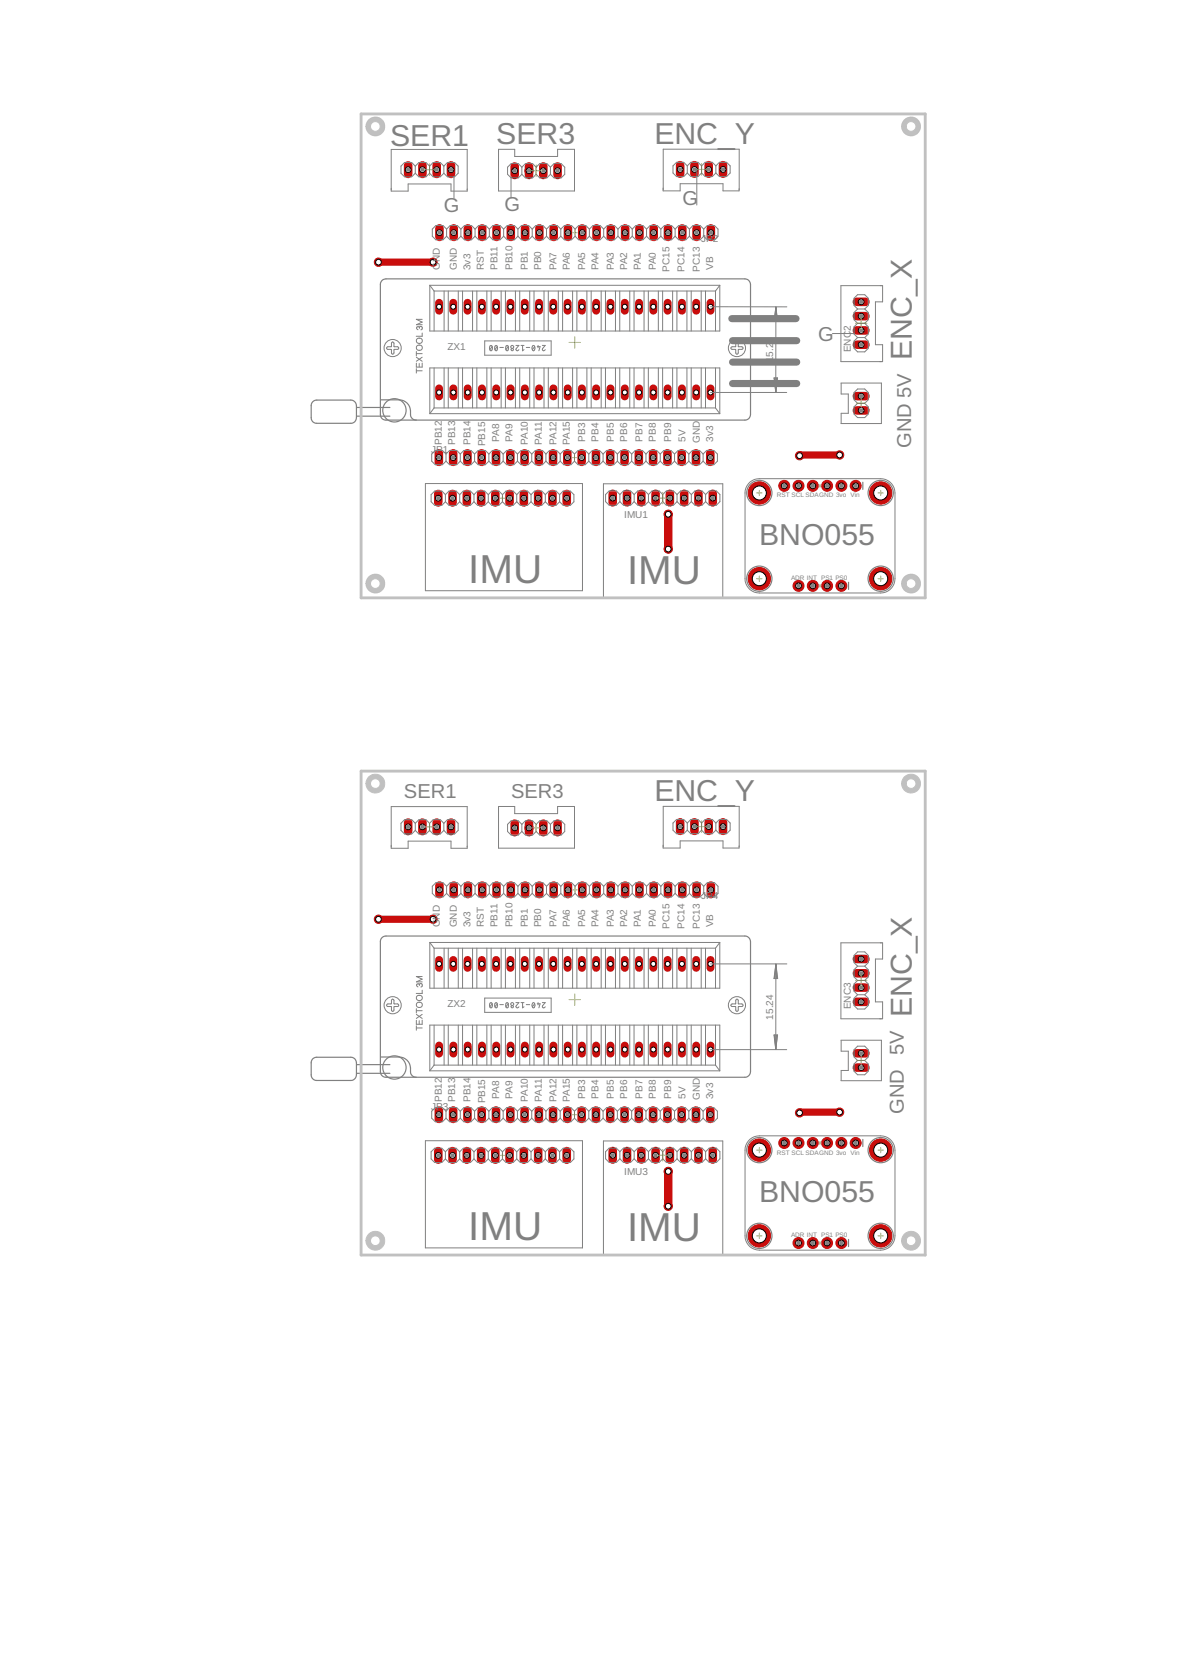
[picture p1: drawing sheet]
<svg xmlns="http://www.w3.org/2000/svg" width="210mm" height="297mm" viewBox="0 0 210 297" stroke-linecap="round" stroke-linejoin="round" font-family="sans-serif">
<defs><g id="words">
<g font-size="7.2" fill="#808080">
<text x="83.2" y="103.6">IMU</text>
<text x="111.4" y="103.8">IMU</text>
<text x="83.2" y="220.4">IMU</text>
<text x="111.4" y="220.6">IMU</text>
</g>
<g font-size="5.4" fill="#808080">
<text x="69.4" y="25.9">SER1</text>
<text x="88.2" y="25.6">SER3</text>
<text x="116.3" y="25.6">ENC_Y</text>
<text x="162.1" y="64" transform="rotate(-90 162.1 64)">ENC_X</text>
<text x="134.9" y="96.9">BNO055</text>
<text x="116.3" y="142.4">ENC_Y</text>
<text x="162.1" y="180.8" transform="rotate(-90 162.1 180.8)">ENC_X</text>
<text x="134.9" y="213.7">BNO055</text>
</g>
<g font-size="3.6" fill="#808080">
<text x="78.9" y="37.7">G</text>
<text x="89.7" y="37.6">G</text>
<text x="121.3" y="36.4">G</text>
<text x="145.4" y="60.6">G</text>
<text x="161.9" y="79.6" transform="rotate(-90 161.9 79.6)">GND 5V</text>
<text x="71.8" y="141.8">SER1</text>
<text x="90.8" y="141.8">SER3</text>
<text x="160.7" y="187.5" transform="rotate(-90 160.7 187.5)">5V</text>
<text x="160.7" y="198" transform="rotate(-90 160.7 198)">GND</text>
</g>
<g font-size="1.8" fill="#808080">
<text x="124.6" y="43">JP2</text>
<text x="78.2" y="48" transform="rotate(-90 78.2 48)">GND</text>
<text x="81.2" y="48" transform="rotate(-90 81.2 48)">GND</text>
<text x="83.6" y="48" transform="rotate(-90 83.6 48)">3v3</text>
<text x="86" y="48" transform="rotate(-90 86 48)">RST</text>
<text x="88.4" y="48" transform="rotate(-90 88.4 48)">PB11</text>
<text x="91.1" y="48" transform="rotate(-90 91.1 48)">PB10</text>
<text x="93.8" y="48" transform="rotate(-90 93.8 48)">PB1</text>
<text x="96.2" y="48" transform="rotate(-90 96.2 48)">PB0</text>
<text x="98.9" y="48" transform="rotate(-90 98.9 48)">PA7</text>
<text x="101.3" y="48" transform="rotate(-90 101.3 48)">PA6</text>
<text x="104" y="48" transform="rotate(-90 104 48)">PA5</text>
<text x="106.4" y="48" transform="rotate(-90 106.4 48)">PA4</text>
<text x="109.1" y="48" transform="rotate(-90 109.1 48)">PA3</text>
<text x="111.5" y="48" transform="rotate(-90 111.5 48)">PA2</text>
<text x="113.9" y="48" transform="rotate(-90 113.9 48)">PA1</text>
<text x="116.6" y="48" transform="rotate(-90 116.6 48)">PA0</text>
<text x="119" y="48.3" transform="rotate(-90 119 48.3)">PC15</text>
<text x="121.7" y="48.3" transform="rotate(-90 121.7 48.3)">PC14</text>
<text x="124.4" y="48.3" transform="rotate(-90 124.4 48.3)">PC13</text>
<text x="126.8" y="48" transform="rotate(-90 126.8 48)">VB</text>
<text x="151.2" y="58.9" transform="rotate(-90 151.2 58.9)">2</text>
<text x="79.5" y="62.2">ZX1</text>
<text x="137.4" y="64.4" transform="rotate(-90 137.4 64.4)">15.24</text>
<text x="151.2" y="62.6" transform="rotate(-90 151.2 62.6)">ENC</text>
<text x="76.7" y="80.5">JP1</text>
<text x="78.5" y="79.1" transform="rotate(-90 78.5 79.1)">PB12</text>
<text x="80.9" y="79.1" transform="rotate(-90 80.9 79.1)">PB13</text>
<text x="83.6" y="79.1" transform="rotate(-90 83.6 79.1)">PB14</text>
<text x="86.3" y="79.3" transform="rotate(-90 86.3 79.3)">PB15</text>
<text x="88.7" y="78.5" transform="rotate(-90 88.7 78.5)">PA8</text>
<text x="91.1" y="78.5" transform="rotate(-90 91.1 78.5)">PA9</text>
<text x="93.8" y="79.1" transform="rotate(-90 93.8 79.1)">PA10</text>
<text x="96.3" y="79" transform="rotate(-90 96.3 79)">PA11</text>
<text x="98.9" y="79.1" transform="rotate(-90 98.9 79.1)">PA12</text>
<text x="101.3" y="79.1" transform="rotate(-90 101.3 79.1)">PA15</text>
<text x="104" y="78.5" transform="rotate(-90 104 78.5)">PB3</text>
<text x="106.4" y="78.5" transform="rotate(-90 106.4 78.5)">PB4</text>
<text x="109.1" y="78.5" transform="rotate(-90 109.1 78.5)">PB5</text>
<text x="111.5" y="78.5" transform="rotate(-90 111.5 78.5)">PB6</text>
<text x="114.2" y="78.5" transform="rotate(-90 114.2 78.5)">PB7</text>
<text x="116.6" y="78.5" transform="rotate(-90 116.6 78.5)">PB8</text>
<text x="119.3" y="78.5" transform="rotate(-90 119.3 78.5)">PB9</text>
<text x="121.8" y="78.5" transform="rotate(-90 121.8 78.5)">5V</text>
<text x="124.4" y="78.7" transform="rotate(-90 124.4 78.7)">GND</text>
<text x="126.8" y="78.6" transform="rotate(-90 126.8 78.6)">3v3</text>
<text x="111" y="92">IMU1</text>
<text x="124.6" y="159.8">JP4</text>
<text x="78.2" y="164.8" transform="rotate(-90 78.2 164.8)">GND</text>
<text x="81.2" y="164.8" transform="rotate(-90 81.2 164.8)">GND</text>
<text x="83.6" y="164.8" transform="rotate(-90 83.6 164.8)">3v3</text>
<text x="86" y="164.8" transform="rotate(-90 86 164.8)">RST</text>
<text x="88.4" y="164.8" transform="rotate(-90 88.4 164.8)">PB11</text>
<text x="91.1" y="164.8" transform="rotate(-90 91.1 164.8)">PB10</text>
<text x="93.8" y="164.8" transform="rotate(-90 93.8 164.8)">PB1</text>
<text x="96.2" y="164.8" transform="rotate(-90 96.2 164.8)">PB0</text>
<text x="98.9" y="164.8" transform="rotate(-90 98.9 164.8)">PA7</text>
<text x="101.3" y="164.8" transform="rotate(-90 101.3 164.8)">PA6</text>
<text x="104" y="164.8" transform="rotate(-90 104 164.8)">PA5</text>
<text x="106.4" y="164.8" transform="rotate(-90 106.4 164.8)">PA4</text>
<text x="109.1" y="164.8" transform="rotate(-90 109.1 164.8)">PA3</text>
<text x="111.5" y="164.8" transform="rotate(-90 111.5 164.8)">PA2</text>
<text x="113.9" y="164.8" transform="rotate(-90 113.9 164.8)">PA1</text>
<text x="116.6" y="164.8" transform="rotate(-90 116.6 164.8)">PA0</text>
<text x="119" y="165.1" transform="rotate(-90 119 165.1)">PC15</text>
<text x="121.7" y="165.1" transform="rotate(-90 121.7 165.1)">PC14</text>
<text x="124.4" y="165.1" transform="rotate(-90 124.4 165.1)">PC13</text>
<text x="126.8" y="164.8" transform="rotate(-90 126.8 164.8)">VB</text>
<text x="79.5" y="179">ZX2</text>
<text x="151.2" y="179.4" transform="rotate(-90 151.2 179.4)">ENC3</text>
<text x="137.4" y="181.2" transform="rotate(-90 137.4 181.2)">15.24</text>
<text x="76.7" y="197.3">JP3</text>
<text x="78.5" y="195.9" transform="rotate(-90 78.5 195.9)">PB12</text>
<text x="80.9" y="195.9" transform="rotate(-90 80.9 195.9)">PB13</text>
<text x="83.6" y="195.9" transform="rotate(-90 83.6 195.9)">PB14</text>
<text x="86.3" y="196.2" transform="rotate(-90 86.3 196.2)">PB15</text>
<text x="88.7" y="195.3" transform="rotate(-90 88.7 195.3)">PA8</text>
<text x="91.1" y="195.3" transform="rotate(-90 91.1 195.3)">PA9</text>
<text x="93.8" y="195.9" transform="rotate(-90 93.8 195.9)">PA10</text>
<text x="96.3" y="195.9" transform="rotate(-90 96.3 195.9)">PA11</text>
<text x="98.9" y="195.9" transform="rotate(-90 98.9 195.9)">PA12</text>
<text x="101.3" y="195.9" transform="rotate(-90 101.3 195.9)">PA15</text>
<text x="104" y="195.3" transform="rotate(-90 104 195.3)">PB3</text>
<text x="106.4" y="195.3" transform="rotate(-90 106.4 195.3)">PB4</text>
<text x="109.1" y="195.3" transform="rotate(-90 109.1 195.3)">PB5</text>
<text x="111.5" y="195.3" transform="rotate(-90 111.5 195.3)">PB6</text>
<text x="114.2" y="195.3" transform="rotate(-90 114.2 195.3)">PB7</text>
<text x="116.6" y="195.3" transform="rotate(-90 116.6 195.3)">PB8</text>
<text x="119.3" y="195.3" transform="rotate(-90 119.3 195.3)">PB9</text>
<text x="121.8" y="195.3" transform="rotate(-90 121.8 195.3)">5V</text>
<text x="124.4" y="195.5" transform="rotate(-90 124.4 195.5)">GND</text>
<text x="126.8" y="195.4" transform="rotate(-90 126.8 195.4)">3v3</text>
<text x="111" y="208.9">IMU3</text>
</g>
<g font-size="1.1" fill="#808080">
<text x="138.1" y="88.4">RST SCL SDAGND 3vo Vin</text>
<text x="140.6" y="103">ADR INT PS1 PS0</text>
<text x="138.1" y="205.2">RST SCL SDAGND 3vo Vin</text>
<text x="140.6" y="219.8">ADR INT PS1 PS0</text>
</g>
</g></defs>
<path d="M108.9 87.8v1.5M118.8 91.4v6.2M118.8 208.2v6.2" fill="none" stroke="#c90d0c" stroke-width="1.5"/>
<path d="M67.3 46.6h9.7M149.2 80.9h-7l-.1 .1M67.3 163.4h9.7M149.2 197.7h-7l-.1 .1" fill="none" stroke="#c90d0c" stroke-width="1.3"/>
<circle cx="108.9" cy="88.5" r=".51" fill="#fff" stroke="#000" stroke-width=".18"/>
<path d="M111.4 87.8v1.5" fill="none" stroke="#c90d0c" stroke-width="1.5"/>
<circle cx="111.4" cy="88.5" r=".51" fill="#fff" stroke="#000" stroke-width=".18"/>
<path d="M114 87.8v1.5" fill="none" stroke="#c90d0c" stroke-width="1.5"/>
<circle cx="114" cy="88.5" r=".51" fill="#fff" stroke="#000" stroke-width=".18"/>
<path d="M116.5 87.8v1.5" fill="none" stroke="#c90d0c" stroke-width="1.5"/>
<circle cx="116.5" cy="88.5" r=".51" fill="#fff" stroke="#000" stroke-width=".18"/>
<path d="M119.1 87.8v1.5" fill="none" stroke="#c90d0c" stroke-width="1.5"/>
<circle cx="119.1" cy="88.5" r=".51" fill="#fff" stroke="#000" stroke-width=".18"/>
<path d="M121.6 87.8v1.5" fill="none" stroke="#c90d0c" stroke-width="1.5"/>
<circle cx="121.6" cy="88.5" r=".51" fill="#fff" stroke="#000" stroke-width=".18"/>
<path d="M124.1 87.8v1.5" fill="none" stroke="#c90d0c" stroke-width="1.5"/>
<circle cx="124.1" cy="88.5" r=".51" fill="#fff" stroke="#000" stroke-width=".18"/>
<path d="M126.7 87.8v1.5" fill="none" stroke="#c90d0c" stroke-width="1.5"/>
<circle cx="126.7" cy="88.5" r=".51" fill="#fff" stroke="#000" stroke-width=".18"/>
<path d="M78 69v1.5" fill="none" stroke="#c90d0c" stroke-width="1.4"/>
<circle cx="78" cy="69.8" r=".44" fill="#fff" stroke="#000" stroke-width=".18"/>
<path d="M80.6 69v1.5" fill="none" stroke="#c90d0c" stroke-width="1.4"/>
<circle cx="80.6" cy="69.8" r=".44" fill="#fff" stroke="#000" stroke-width=".18"/>
<path d="M83.1 69v1.5" fill="none" stroke="#c90d0c" stroke-width="1.4"/>
<circle cx="83.1" cy="69.8" r=".44" fill="#fff" stroke="#000" stroke-width=".18"/>
<path d="M85.7 69v1.5" fill="none" stroke="#c90d0c" stroke-width="1.4"/>
<circle cx="85.7" cy="69.8" r=".44" fill="#fff" stroke="#000" stroke-width=".18"/>
<path d="M88.2 69v1.5" fill="none" stroke="#c90d0c" stroke-width="1.4"/>
<circle cx="88.2" cy="69.8" r=".44" fill="#fff" stroke="#000" stroke-width=".18"/>
<path d="M90.7 69v1.5" fill="none" stroke="#c90d0c" stroke-width="1.4"/>
<circle cx="90.7" cy="69.8" r=".44" fill="#fff" stroke="#000" stroke-width=".18"/>
<path d="M93.3 69v1.5" fill="none" stroke="#c90d0c" stroke-width="1.4"/>
<circle cx="93.3" cy="69.8" r=".44" fill="#fff" stroke="#000" stroke-width=".18"/>
<path d="M95.8 69v1.5" fill="none" stroke="#c90d0c" stroke-width="1.4"/>
<circle cx="95.8" cy="69.8" r=".44" fill="#fff" stroke="#000" stroke-width=".18"/>
<path d="M98.4 69v1.5" fill="none" stroke="#c90d0c" stroke-width="1.4"/>
<circle cx="98.4" cy="69.8" r=".44" fill="#fff" stroke="#000" stroke-width=".18"/>
<path d="M100.9 69v1.5" fill="none" stroke="#c90d0c" stroke-width="1.4"/>
<circle cx="100.9" cy="69.8" r=".44" fill="#fff" stroke="#000" stroke-width=".18"/>
<path d="M103.4 69v1.5" fill="none" stroke="#c90d0c" stroke-width="1.4"/>
<circle cx="103.4" cy="69.8" r=".44" fill="#fff" stroke="#000" stroke-width=".18"/>
<path d="M106 69v1.5" fill="none" stroke="#c90d0c" stroke-width="1.4"/>
<circle cx="106" cy="69.8" r=".44" fill="#fff" stroke="#000" stroke-width=".18"/>
<path d="M108.5 69v1.5" fill="none" stroke="#c90d0c" stroke-width="1.4"/>
<circle cx="108.5" cy="69.8" r=".44" fill="#fff" stroke="#000" stroke-width=".18"/>
<path d="M111 69v1.5" fill="none" stroke="#c90d0c" stroke-width="1.4"/>
<circle cx="111" cy="69.8" r=".44" fill="#fff" stroke="#000" stroke-width=".18"/>
<path d="M113.6 69v1.5" fill="none" stroke="#c90d0c" stroke-width="1.4"/>
<circle cx="113.6" cy="69.8" r=".44" fill="#fff" stroke="#000" stroke-width=".18"/>
<path d="M116.1 69v1.5" fill="none" stroke="#c90d0c" stroke-width="1.4"/>
<circle cx="116.1" cy="69.8" r=".44" fill="#fff" stroke="#000" stroke-width=".18"/>
<path d="M118.7 69v1.5" fill="none" stroke="#c90d0c" stroke-width="1.4"/>
<circle cx="118.7" cy="69.8" r=".44" fill="#fff" stroke="#000" stroke-width=".18"/>
<path d="M121.2 69v1.5" fill="none" stroke="#c90d0c" stroke-width="1.4"/>
<circle cx="121.2" cy="69.8" r=".44" fill="#fff" stroke="#000" stroke-width=".18"/>
<path d="M123.7 69v1.5" fill="none" stroke="#c90d0c" stroke-width="1.4"/>
<circle cx="123.7" cy="69.8" r=".44" fill="#fff" stroke="#000" stroke-width=".18"/>
<path d="M126.3 69v1.5" fill="none" stroke="#c90d0c" stroke-width="1.4"/>
<circle cx="126.3" cy="69.8" r=".44" fill="#fff" stroke="#000" stroke-width=".18"/>
<path d="M126.3 53.8v1.4" fill="none" stroke="#c90d0c" stroke-width="1.4"/>
<circle cx="126.3" cy="54.5" r=".44" fill="#fff" stroke="#000" stroke-width=".18"/>
<path d="M123.7 53.8v1.4" fill="none" stroke="#c90d0c" stroke-width="1.4"/>
<circle cx="123.7" cy="54.5" r=".44" fill="#fff" stroke="#000" stroke-width=".18"/>
<path d="M121.2 53.8v1.4" fill="none" stroke="#c90d0c" stroke-width="1.4"/>
<circle cx="121.2" cy="54.5" r=".44" fill="#fff" stroke="#000" stroke-width=".18"/>
<path d="M118.7 53.8v1.4" fill="none" stroke="#c90d0c" stroke-width="1.4"/>
<circle cx="118.7" cy="54.5" r=".44" fill="#fff" stroke="#000" stroke-width=".18"/>
<path d="M116.1 53.8v1.4" fill="none" stroke="#c90d0c" stroke-width="1.4"/>
<circle cx="116.1" cy="54.5" r=".44" fill="#fff" stroke="#000" stroke-width=".18"/>
<path d="M113.6 53.8v1.4" fill="none" stroke="#c90d0c" stroke-width="1.4"/>
<circle cx="113.6" cy="54.5" r=".44" fill="#fff" stroke="#000" stroke-width=".18"/>
<path d="M111 53.8v1.4" fill="none" stroke="#c90d0c" stroke-width="1.4"/>
<circle cx="111" cy="54.5" r=".44" fill="#fff" stroke="#000" stroke-width=".18"/>
<path d="M108.5 53.8v1.4" fill="none" stroke="#c90d0c" stroke-width="1.4"/>
<circle cx="108.5" cy="54.5" r=".44" fill="#fff" stroke="#000" stroke-width=".18"/>
<path d="M106 53.8v1.4" fill="none" stroke="#c90d0c" stroke-width="1.4"/>
<circle cx="106" cy="54.5" r=".44" fill="#fff" stroke="#000" stroke-width=".18"/>
<path d="M103.4 53.8v1.4" fill="none" stroke="#c90d0c" stroke-width="1.4"/>
<circle cx="103.4" cy="54.5" r=".44" fill="#fff" stroke="#000" stroke-width=".18"/>
<path d="M100.9 53.8v1.4" fill="none" stroke="#c90d0c" stroke-width="1.4"/>
<circle cx="100.9" cy="54.5" r=".44" fill="#fff" stroke="#000" stroke-width=".18"/>
<path d="M98.3 53.8v1.4" fill="none" stroke="#c90d0c" stroke-width="1.4"/>
<circle cx="98.3" cy="54.5" r=".44" fill="#fff" stroke="#000" stroke-width=".18"/>
<path d="M95.8 53.8v1.4" fill="none" stroke="#c90d0c" stroke-width="1.4"/>
<circle cx="95.8" cy="54.5" r=".44" fill="#fff" stroke="#000" stroke-width=".18"/>
<path d="M93.3 53.8v1.4" fill="none" stroke="#c90d0c" stroke-width="1.4"/>
<circle cx="93.3" cy="54.5" r=".44" fill="#fff" stroke="#000" stroke-width=".18"/>
<path d="M90.7 53.8v1.4" fill="none" stroke="#c90d0c" stroke-width="1.4"/>
<circle cx="90.7" cy="54.5" r=".44" fill="#fff" stroke="#000" stroke-width=".18"/>
<path d="M88.2 53.8v1.4" fill="none" stroke="#c90d0c" stroke-width="1.4"/>
<circle cx="88.2" cy="54.5" r=".44" fill="#fff" stroke="#000" stroke-width=".18"/>
<path d="M85.6 53.8v1.4" fill="none" stroke="#c90d0c" stroke-width="1.4"/>
<circle cx="85.6" cy="54.5" r=".44" fill="#fff" stroke="#000" stroke-width=".18"/>
<path d="M83.1 53.8v1.4" fill="none" stroke="#c90d0c" stroke-width="1.4"/>
<circle cx="83.1" cy="54.5" r=".44" fill="#fff" stroke="#000" stroke-width=".18"/>
<path d="M80.6 53.8v1.4" fill="none" stroke="#c90d0c" stroke-width="1.4"/>
<circle cx="80.6" cy="54.5" r=".44" fill="#fff" stroke="#000" stroke-width=".18"/>
<path d="M78 53.8v1.4" fill="none" stroke="#c90d0c" stroke-width="1.4"/>
<circle cx="78" cy="54.5" r=".44" fill="#fff" stroke="#000" stroke-width=".18"/>
<path d="M152.3 61.3h1.5" fill="none" stroke="#c90d0c" stroke-width="1.5"/>
<circle cx="153.1" cy="61.3" r=".51" fill="#fff" stroke="#000" stroke-width=".18"/>
<path d="M152.3 58.7h1.5" fill="none" stroke="#c90d0c" stroke-width="1.5"/>
<circle cx="153.1" cy="58.7" r=".51" fill="#fff" stroke="#000" stroke-width=".18"/>
<path d="M152.3 56.2h1.5" fill="none" stroke="#c90d0c" stroke-width="1.5"/>
<circle cx="153.1" cy="56.2" r=".51" fill="#fff" stroke="#000" stroke-width=".18"/>
<path d="M152.3 53.7h1.5" fill="none" stroke="#c90d0c" stroke-width="1.5"/>
<circle cx="153.1" cy="53.7" r=".51" fill="#fff" stroke="#000" stroke-width=".18"/>
<path d="M120.9 29.4v1.5" fill="none" stroke="#c90d0c" stroke-width="1.5"/>
<circle cx="120.9" cy="30.1" r=".51" fill="#fff" stroke="#000" stroke-width=".18"/>
<path d="M123.4 29.4v1.5" fill="none" stroke="#c90d0c" stroke-width="1.5"/>
<circle cx="123.4" cy="30.1" r=".51" fill="#fff" stroke="#000" stroke-width=".18"/>
<path d="M126 29.4v1.5" fill="none" stroke="#c90d0c" stroke-width="1.5"/>
<circle cx="126" cy="30.1" r=".51" fill="#fff" stroke="#000" stroke-width=".18"/>
<path d="M128.5 29.4v1.5" fill="none" stroke="#c90d0c" stroke-width="1.5"/>
<circle cx="128.5" cy="30.1" r=".51" fill="#fff" stroke="#000" stroke-width=".18"/>
<path d="M152.3 70.4h1.5" fill="none" stroke="#c90d0c" stroke-width="1.5"/>
<circle cx="153.1" cy="70.4" r=".51" fill="#fff" stroke="#000" stroke-width=".18"/>
<path d="M152.3 73h1.5" fill="none" stroke="#c90d0c" stroke-width="1.5"/>
<circle cx="153.1" cy="73" r=".51" fill="#fff" stroke="#000" stroke-width=".18"/>
<path d="M99.1 29.6v1.5" fill="none" stroke="#c90d0c" stroke-width="1.5"/>
<circle cx="99.1" cy="30.4" r=".51" fill="#fff" stroke="#000" stroke-width=".18"/>
<path d="M96.6 29.6v1.5" fill="none" stroke="#c90d0c" stroke-width="1.5"/>
<circle cx="96.6" cy="30.4" r=".51" fill="#fff" stroke="#000" stroke-width=".18"/>
<path d="M94 29.6v1.5" fill="none" stroke="#c90d0c" stroke-width="1.5"/>
<circle cx="94" cy="30.4" r=".51" fill="#fff" stroke="#000" stroke-width=".18"/>
<path d="M91.5 29.6v1.5" fill="none" stroke="#c90d0c" stroke-width="1.5"/>
<circle cx="91.5" cy="30.4" r=".51" fill="#fff" stroke="#000" stroke-width=".18"/>
<path d="M72.5 29.4v1.5" fill="none" stroke="#c90d0c" stroke-width="1.5"/>
<circle cx="72.5" cy="30.2" r=".51" fill="#fff" stroke="#000" stroke-width=".18"/>
<path d="M75.1 29.4v1.5" fill="none" stroke="#c90d0c" stroke-width="1.5"/>
<circle cx="75.1" cy="30.2" r=".51" fill="#fff" stroke="#000" stroke-width=".18"/>
<path d="M77.6 29.4v1.5" fill="none" stroke="#c90d0c" stroke-width="1.5"/>
<circle cx="77.6" cy="30.2" r=".51" fill="#fff" stroke="#000" stroke-width=".18"/>
<path d="M80.2 29.4v1.5" fill="none" stroke="#c90d0c" stroke-width="1.5"/>
<circle cx="80.2" cy="30.2" r=".51" fill="#fff" stroke="#000" stroke-width=".18"/>
<path d="M78 80.6v1.5" fill="none" stroke="#c90d0c" stroke-width="1.5"/>
<circle cx="78" cy="81.3" r=".51" fill="#fff" stroke="#000" stroke-width=".18"/>
<path d="M80.5 80.6v1.5" fill="none" stroke="#c90d0c" stroke-width="1.5"/>
<circle cx="80.5" cy="81.3" r=".51" fill="#fff" stroke="#000" stroke-width=".18"/>
<path d="M83.1 80.6v1.5" fill="none" stroke="#c90d0c" stroke-width="1.5"/>
<circle cx="83.1" cy="81.3" r=".51" fill="#fff" stroke="#000" stroke-width=".18"/>
<path d="M85.6 80.6v1.5" fill="none" stroke="#c90d0c" stroke-width="1.5"/>
<circle cx="85.6" cy="81.3" r=".51" fill="#fff" stroke="#000" stroke-width=".18"/>
<path d="M88.2 80.6v1.5" fill="none" stroke="#c90d0c" stroke-width="1.5"/>
<circle cx="88.2" cy="81.3" r=".51" fill="#fff" stroke="#000" stroke-width=".18"/>
<path d="M90.7 80.6v1.5" fill="none" stroke="#c90d0c" stroke-width="1.5"/>
<circle cx="90.7" cy="81.3" r=".51" fill="#fff" stroke="#000" stroke-width=".18"/>
<path d="M93.2 80.6v1.5" fill="none" stroke="#c90d0c" stroke-width="1.5"/>
<circle cx="93.2" cy="81.3" r=".51" fill="#fff" stroke="#000" stroke-width=".18"/>
<path d="M95.8 80.6v1.5" fill="none" stroke="#c90d0c" stroke-width="1.5"/>
<circle cx="95.8" cy="81.3" r=".51" fill="#fff" stroke="#000" stroke-width=".18"/>
<path d="M98.3 80.6v1.5" fill="none" stroke="#c90d0c" stroke-width="1.5"/>
<circle cx="98.3" cy="81.3" r=".51" fill="#fff" stroke="#000" stroke-width=".18"/>
<path d="M100.8 80.6v1.5" fill="none" stroke="#c90d0c" stroke-width="1.5"/>
<circle cx="100.8" cy="81.3" r=".51" fill="#fff" stroke="#000" stroke-width=".18"/>
<path d="M103.4 80.6v1.5" fill="none" stroke="#c90d0c" stroke-width="1.5"/>
<circle cx="103.4" cy="81.3" r=".51" fill="#fff" stroke="#000" stroke-width=".18"/>
<path d="M105.9 80.6v1.5" fill="none" stroke="#c90d0c" stroke-width="1.5"/>
<circle cx="105.9" cy="81.3" r=".51" fill="#fff" stroke="#000" stroke-width=".18"/>
<path d="M108.5 80.6v1.5" fill="none" stroke="#c90d0c" stroke-width="1.5"/>
<circle cx="108.5" cy="81.3" r=".51" fill="#fff" stroke="#000" stroke-width=".18"/>
<path d="M111 80.6v1.5" fill="none" stroke="#c90d0c" stroke-width="1.5"/>
<circle cx="111" cy="81.3" r=".51" fill="#fff" stroke="#000" stroke-width=".18"/>
<path d="M113.5 80.6v1.5" fill="none" stroke="#c90d0c" stroke-width="1.5"/>
<circle cx="113.5" cy="81.3" r=".51" fill="#fff" stroke="#000" stroke-width=".18"/>
<path d="M116.1 80.6v1.5" fill="none" stroke="#c90d0c" stroke-width="1.5"/>
<circle cx="116.1" cy="81.3" r=".51" fill="#fff" stroke="#000" stroke-width=".18"/>
<path d="M118.6 80.6v1.5" fill="none" stroke="#c90d0c" stroke-width="1.5"/>
<circle cx="118.6" cy="81.3" r=".51" fill="#fff" stroke="#000" stroke-width=".18"/>
<path d="M121.2 80.6v1.5" fill="none" stroke="#c90d0c" stroke-width="1.5"/>
<circle cx="121.2" cy="81.3" r=".51" fill="#fff" stroke="#000" stroke-width=".18"/>
<path d="M123.7 80.6v1.5" fill="none" stroke="#c90d0c" stroke-width="1.5"/>
<circle cx="123.7" cy="81.3" r=".51" fill="#fff" stroke="#000" stroke-width=".18"/>
<path d="M126.2 80.6v1.5" fill="none" stroke="#c90d0c" stroke-width="1.5"/>
<circle cx="126.2" cy="81.3" r=".51" fill="#fff" stroke="#000" stroke-width=".18"/>
<path d="M126.3 40.6v1.5" fill="none" stroke="#c90d0c" stroke-width="1.5"/>
<circle cx="126.3" cy="41.4" r=".51" fill="#fff" stroke="#000" stroke-width=".18"/>
<path d="M123.8 40.6v1.5" fill="none" stroke="#c90d0c" stroke-width="1.5"/>
<circle cx="123.8" cy="41.4" r=".51" fill="#fff" stroke="#000" stroke-width=".18"/>
<path d="M121.3 40.6v1.5" fill="none" stroke="#c90d0c" stroke-width="1.5"/>
<circle cx="121.3" cy="41.4" r=".51" fill="#fff" stroke="#000" stroke-width=".18"/>
<path d="M118.7 40.6v1.5" fill="none" stroke="#c90d0c" stroke-width="1.5"/>
<circle cx="118.7" cy="41.4" r=".51" fill="#fff" stroke="#000" stroke-width=".18"/>
<path d="M116.2 40.6v1.5" fill="none" stroke="#c90d0c" stroke-width="1.5"/>
<circle cx="116.2" cy="41.4" r=".51" fill="#fff" stroke="#000" stroke-width=".18"/>
<path d="M113.6 40.6v1.5" fill="none" stroke="#c90d0c" stroke-width="1.5"/>
<circle cx="113.6" cy="41.4" r=".51" fill="#fff" stroke="#000" stroke-width=".18"/>
<path d="M111.1 40.6v1.5" fill="none" stroke="#c90d0c" stroke-width="1.5"/>
<circle cx="111.1" cy="41.4" r=".51" fill="#fff" stroke="#000" stroke-width=".18"/>
<path d="M108.6 40.6v1.5" fill="none" stroke="#c90d0c" stroke-width="1.5"/>
<circle cx="108.6" cy="41.4" r=".51" fill="#fff" stroke="#000" stroke-width=".18"/>
<path d="M106 40.6v1.5" fill="none" stroke="#c90d0c" stroke-width="1.5"/>
<circle cx="106" cy="41.4" r=".51" fill="#fff" stroke="#000" stroke-width=".18"/>
<path d="M103.5 40.6v1.5" fill="none" stroke="#c90d0c" stroke-width="1.5"/>
<circle cx="103.5" cy="41.4" r=".51" fill="#fff" stroke="#000" stroke-width=".18"/>
<path d="M100.9 40.6v1.5" fill="none" stroke="#c90d0c" stroke-width="1.5"/>
<circle cx="100.9" cy="41.4" r=".51" fill="#fff" stroke="#000" stroke-width=".18"/>
<path d="M98.4 40.6v1.5" fill="none" stroke="#c90d0c" stroke-width="1.5"/>
<circle cx="98.4" cy="41.4" r=".51" fill="#fff" stroke="#000" stroke-width=".18"/>
<path d="M95.9 40.6v1.5" fill="none" stroke="#c90d0c" stroke-width="1.5"/>
<circle cx="95.9" cy="41.4" r=".51" fill="#fff" stroke="#000" stroke-width=".18"/>
<path d="M93.3 40.6v1.5" fill="none" stroke="#c90d0c" stroke-width="1.5"/>
<circle cx="93.3" cy="41.4" r=".51" fill="#fff" stroke="#000" stroke-width=".18"/>
<path d="M90.8 40.6v1.5" fill="none" stroke="#c90d0c" stroke-width="1.5"/>
<circle cx="90.8" cy="41.4" r=".51" fill="#fff" stroke="#000" stroke-width=".18"/>
<path d="M88.2 40.6v1.5" fill="none" stroke="#c90d0c" stroke-width="1.5"/>
<circle cx="88.2" cy="41.4" r=".51" fill="#fff" stroke="#000" stroke-width=".18"/>
<path d="M85.7 40.6v1.5" fill="none" stroke="#c90d0c" stroke-width="1.5"/>
<circle cx="85.7" cy="41.4" r=".51" fill="#fff" stroke="#000" stroke-width=".18"/>
<path d="M83.2 40.6v1.5" fill="none" stroke="#c90d0c" stroke-width="1.5"/>
<circle cx="83.2" cy="41.4" r=".51" fill="#fff" stroke="#000" stroke-width=".18"/>
<path d="M80.6 40.6v1.5" fill="none" stroke="#c90d0c" stroke-width="1.5"/>
<circle cx="80.6" cy="41.4" r=".51" fill="#fff" stroke="#000" stroke-width=".18"/>
<path d="M78.1 40.6v1.5" fill="none" stroke="#c90d0c" stroke-width="1.5"/>
<circle cx="78.1" cy="41.4" r=".51" fill="#fff" stroke="#000" stroke-width=".18"/>
<path d="M77.9 87.8v1.5" fill="none" stroke="#c90d0c" stroke-width="1.5"/>
<circle cx="77.9" cy="88.6" r=".51" fill="#fff" stroke="#000" stroke-width=".18"/>
<path d="M80.4 87.8v1.5" fill="none" stroke="#c90d0c" stroke-width="1.5"/>
<circle cx="80.4" cy="88.6" r=".51" fill="#fff" stroke="#000" stroke-width=".18"/>
<path d="M83 87.8v1.5" fill="none" stroke="#c90d0c" stroke-width="1.5"/>
<circle cx="83" cy="88.6" r=".51" fill="#fff" stroke="#000" stroke-width=".18"/>
<path d="M85.5 87.8v1.5" fill="none" stroke="#c90d0c" stroke-width="1.5"/>
<circle cx="85.5" cy="88.6" r=".51" fill="#fff" stroke="#000" stroke-width=".18"/>
<path d="M88 87.8v1.5" fill="none" stroke="#c90d0c" stroke-width="1.5"/>
<circle cx="88" cy="88.6" r=".51" fill="#fff" stroke="#000" stroke-width=".18"/>
<path d="M90.6 87.8v1.5" fill="none" stroke="#c90d0c" stroke-width="1.5"/>
<circle cx="90.6" cy="88.6" r=".51" fill="#fff" stroke="#000" stroke-width=".18"/>
<path d="M93.1 87.8v1.5" fill="none" stroke="#c90d0c" stroke-width="1.5"/>
<circle cx="93.1" cy="88.6" r=".51" fill="#fff" stroke="#000" stroke-width=".18"/>
<path d="M95.7 87.8v1.5" fill="none" stroke="#c90d0c" stroke-width="1.5"/>
<circle cx="95.7" cy="88.6" r=".51" fill="#fff" stroke="#000" stroke-width=".18"/>
<path d="M98.2 87.8v1.5" fill="none" stroke="#c90d0c" stroke-width="1.5"/>
<circle cx="98.2" cy="88.6" r=".51" fill="#fff" stroke="#000" stroke-width=".18"/>
<path d="M100.7 87.8v1.5" fill="none" stroke="#c90d0c" stroke-width="1.5"/>
<circle cx="100.7" cy="88.6" r=".51" fill="#fff" stroke="#000" stroke-width=".18"/>
<circle cx="156.5" cy="102.9" r="1.99" fill="#c90d0c" stroke="#c90d0c" stroke-width=".18"/>
<circle cx="156.5" cy="102.9" r="1.25" fill="#fff" stroke="#000" stroke-width=".18"/>
<circle cx="156.5" cy="87.6" r="1.99" fill="#c90d0c" stroke="#c90d0c" stroke-width=".18"/>
<circle cx="156.5" cy="87.6" r="1.25" fill="#fff" stroke="#000" stroke-width=".18"/>
<circle cx="152.1" cy="86.4" r=".97" fill="#c90d0c" stroke="#c90d0c" stroke-width=".18"/>
<circle cx="152.1" cy="86.4" r=".51" fill="#fff" stroke="#000" stroke-width=".18"/>
<circle cx="149.5" cy="86.4" r=".97" fill="#c90d0c" stroke="#c90d0c" stroke-width=".18"/>
<circle cx="149.5" cy="86.4" r=".51" fill="#fff" stroke="#000" stroke-width=".18"/>
<circle cx="147" cy="86.4" r=".97" fill="#c90d0c" stroke="#c90d0c" stroke-width=".18"/>
<circle cx="147" cy="86.4" r=".51" fill="#fff" stroke="#000" stroke-width=".18"/>
<circle cx="144.5" cy="86.4" r=".97" fill="#c90d0c" stroke="#c90d0c" stroke-width=".18"/>
<circle cx="144.5" cy="86.4" r=".51" fill="#fff" stroke="#000" stroke-width=".18"/>
<circle cx="141.9" cy="86.4" r=".97" fill="#c90d0c" stroke="#c90d0c" stroke-width=".18"/>
<circle cx="141.9" cy="86.4" r=".51" fill="#fff" stroke="#000" stroke-width=".18"/>
<circle cx="139.4" cy="86.4" r=".97" fill="#c90d0c" stroke="#c90d0c" stroke-width=".18"/>
<circle cx="139.4" cy="86.4" r=".51" fill="#fff" stroke="#000" stroke-width=".18"/>
<circle cx="149.5" cy="104.1" r=".97" fill="#c90d0c" stroke="#c90d0c" stroke-width=".18"/>
<circle cx="149.5" cy="104.1" r=".51" fill="#fff" stroke="#000" stroke-width=".18"/>
<circle cx="147" cy="104.1" r=".97" fill="#c90d0c" stroke="#c90d0c" stroke-width=".18"/>
<circle cx="147" cy="104.1" r=".51" fill="#fff" stroke="#000" stroke-width=".18"/>
<circle cx="144.5" cy="104.1" r=".97" fill="#c90d0c" stroke="#c90d0c" stroke-width=".18"/>
<circle cx="144.5" cy="104.1" r=".51" fill="#fff" stroke="#000" stroke-width=".18"/>
<circle cx="141.9" cy="104.1" r=".97" fill="#c90d0c" stroke="#c90d0c" stroke-width=".18"/>
<circle cx="141.9" cy="104.1" r=".51" fill="#fff" stroke="#000" stroke-width=".18"/>
<circle cx="135" cy="102.9" r="1.99" fill="#c90d0c" stroke="#c90d0c" stroke-width=".18"/>
<circle cx="135" cy="102.9" r="1.25" fill="#fff" stroke="#000" stroke-width=".18"/>
<circle cx="135" cy="87.6" r="1.99" fill="#c90d0c" stroke="#c90d0c" stroke-width=".18"/>
<circle cx="135" cy="87.6" r="1.25" fill="#fff" stroke="#000" stroke-width=".18"/>
<path d="M108.9 204.6v1.5" fill="none" stroke="#c90d0c" stroke-width="1.5"/>
<circle cx="108.9" cy="205.4" r=".51" fill="#fff" stroke="#000" stroke-width=".18"/>
<path d="M111.4 204.6v1.5" fill="none" stroke="#c90d0c" stroke-width="1.5"/>
<circle cx="111.4" cy="205.4" r=".51" fill="#fff" stroke="#000" stroke-width=".18"/>
<path d="M114 204.6v1.5" fill="none" stroke="#c90d0c" stroke-width="1.5"/>
<circle cx="114" cy="205.4" r=".51" fill="#fff" stroke="#000" stroke-width=".18"/>
<path d="M116.5 204.6v1.5" fill="none" stroke="#c90d0c" stroke-width="1.5"/>
<circle cx="116.5" cy="205.4" r=".51" fill="#fff" stroke="#000" stroke-width=".18"/>
<path d="M119.1 204.6v1.5" fill="none" stroke="#c90d0c" stroke-width="1.5"/>
<circle cx="119.1" cy="205.4" r=".51" fill="#fff" stroke="#000" stroke-width=".18"/>
<path d="M121.6 204.6v1.5" fill="none" stroke="#c90d0c" stroke-width="1.5"/>
<circle cx="121.6" cy="205.4" r=".51" fill="#fff" stroke="#000" stroke-width=".18"/>
<path d="M124.1 204.6v1.5" fill="none" stroke="#c90d0c" stroke-width="1.5"/>
<circle cx="124.1" cy="205.4" r=".51" fill="#fff" stroke="#000" stroke-width=".18"/>
<path d="M126.7 204.6v1.5" fill="none" stroke="#c90d0c" stroke-width="1.5"/>
<circle cx="126.7" cy="205.4" r=".51" fill="#fff" stroke="#000" stroke-width=".18"/>
<path d="M78 185.9v1.4" fill="none" stroke="#c90d0c" stroke-width="1.4"/>
<circle cx="78" cy="186.6" r=".44" fill="#fff" stroke="#000" stroke-width=".18"/>
<path d="M80.6 185.9v1.4" fill="none" stroke="#c90d0c" stroke-width="1.4"/>
<circle cx="80.6" cy="186.6" r=".44" fill="#fff" stroke="#000" stroke-width=".18"/>
<path d="M83.1 185.9v1.4" fill="none" stroke="#c90d0c" stroke-width="1.4"/>
<circle cx="83.1" cy="186.6" r=".44" fill="#fff" stroke="#000" stroke-width=".18"/>
<path d="M85.7 185.9v1.4" fill="none" stroke="#c90d0c" stroke-width="1.4"/>
<circle cx="85.7" cy="186.6" r=".44" fill="#fff" stroke="#000" stroke-width=".18"/>
<path d="M88.2 185.9v1.4" fill="none" stroke="#c90d0c" stroke-width="1.4"/>
<circle cx="88.2" cy="186.6" r=".44" fill="#fff" stroke="#000" stroke-width=".18"/>
<path d="M90.7 185.9v1.4" fill="none" stroke="#c90d0c" stroke-width="1.4"/>
<circle cx="90.7" cy="186.6" r=".44" fill="#fff" stroke="#000" stroke-width=".18"/>
<path d="M93.3 185.9v1.4" fill="none" stroke="#c90d0c" stroke-width="1.4"/>
<circle cx="93.3" cy="186.6" r=".44" fill="#fff" stroke="#000" stroke-width=".18"/>
<path d="M95.8 185.9v1.4" fill="none" stroke="#c90d0c" stroke-width="1.4"/>
<circle cx="95.8" cy="186.6" r=".44" fill="#fff" stroke="#000" stroke-width=".18"/>
<path d="M98.4 185.9v1.4" fill="none" stroke="#c90d0c" stroke-width="1.4"/>
<circle cx="98.4" cy="186.6" r=".44" fill="#fff" stroke="#000" stroke-width=".18"/>
<path d="M100.9 185.9v1.4" fill="none" stroke="#c90d0c" stroke-width="1.4"/>
<circle cx="100.9" cy="186.6" r=".44" fill="#fff" stroke="#000" stroke-width=".18"/>
<path d="M103.4 185.9v1.4" fill="none" stroke="#c90d0c" stroke-width="1.4"/>
<circle cx="103.4" cy="186.6" r=".44" fill="#fff" stroke="#000" stroke-width=".18"/>
<path d="M106 185.9v1.4" fill="none" stroke="#c90d0c" stroke-width="1.4"/>
<circle cx="106" cy="186.6" r=".44" fill="#fff" stroke="#000" stroke-width=".18"/>
<path d="M108.5 185.9v1.4" fill="none" stroke="#c90d0c" stroke-width="1.4"/>
<circle cx="108.5" cy="186.6" r=".44" fill="#fff" stroke="#000" stroke-width=".18"/>
<path d="M111 185.9v1.4" fill="none" stroke="#c90d0c" stroke-width="1.4"/>
<circle cx="111" cy="186.6" r=".44" fill="#fff" stroke="#000" stroke-width=".18"/>
<path d="M113.6 185.9v1.4" fill="none" stroke="#c90d0c" stroke-width="1.4"/>
<circle cx="113.6" cy="186.6" r=".44" fill="#fff" stroke="#000" stroke-width=".18"/>
<path d="M116.1 185.9v1.4" fill="none" stroke="#c90d0c" stroke-width="1.4"/>
<circle cx="116.1" cy="186.6" r=".44" fill="#fff" stroke="#000" stroke-width=".18"/>
<path d="M118.7 185.9v1.4" fill="none" stroke="#c90d0c" stroke-width="1.4"/>
<circle cx="118.7" cy="186.6" r=".44" fill="#fff" stroke="#000" stroke-width=".18"/>
<path d="M121.2 185.9v1.4" fill="none" stroke="#c90d0c" stroke-width="1.4"/>
<circle cx="121.2" cy="186.6" r=".44" fill="#fff" stroke="#000" stroke-width=".18"/>
<path d="M123.7 185.9v1.4" fill="none" stroke="#c90d0c" stroke-width="1.4"/>
<circle cx="123.7" cy="186.6" r=".44" fill="#fff" stroke="#000" stroke-width=".18"/>
<path d="M126.3 185.9v1.4" fill="none" stroke="#c90d0c" stroke-width="1.4"/>
<circle cx="126.3" cy="186.6" r=".44" fill="#fff" stroke="#000" stroke-width=".18"/>
<path d="M126.3 170.6v1.4" fill="none" stroke="#c90d0c" stroke-width="1.4"/>
<circle cx="126.3" cy="171.3" r=".44" fill="#fff" stroke="#000" stroke-width=".18"/>
<path d="M123.7 170.6v1.4" fill="none" stroke="#c90d0c" stroke-width="1.4"/>
<circle cx="123.7" cy="171.3" r=".44" fill="#fff" stroke="#000" stroke-width=".18"/>
<path d="M121.2 170.6v1.4" fill="none" stroke="#c90d0c" stroke-width="1.4"/>
<circle cx="121.2" cy="171.3" r=".44" fill="#fff" stroke="#000" stroke-width=".18"/>
<path d="M118.7 170.6v1.4" fill="none" stroke="#c90d0c" stroke-width="1.4"/>
<circle cx="118.7" cy="171.3" r=".44" fill="#fff" stroke="#000" stroke-width=".18"/>
<path d="M116.1 170.6v1.4" fill="none" stroke="#c90d0c" stroke-width="1.4"/>
<circle cx="116.1" cy="171.3" r=".44" fill="#fff" stroke="#000" stroke-width=".18"/>
<path d="M113.6 170.6v1.4" fill="none" stroke="#c90d0c" stroke-width="1.4"/>
<circle cx="113.6" cy="171.3" r=".44" fill="#fff" stroke="#000" stroke-width=".18"/>
<path d="M111 170.6v1.4" fill="none" stroke="#c90d0c" stroke-width="1.4"/>
<circle cx="111" cy="171.3" r=".44" fill="#fff" stroke="#000" stroke-width=".18"/>
<path d="M108.5 170.6v1.4" fill="none" stroke="#c90d0c" stroke-width="1.4"/>
<circle cx="108.5" cy="171.3" r=".44" fill="#fff" stroke="#000" stroke-width=".18"/>
<path d="M106 170.6v1.4" fill="none" stroke="#c90d0c" stroke-width="1.4"/>
<circle cx="106" cy="171.3" r=".44" fill="#fff" stroke="#000" stroke-width=".18"/>
<path d="M103.4 170.6v1.4" fill="none" stroke="#c90d0c" stroke-width="1.4"/>
<circle cx="103.4" cy="171.3" r=".44" fill="#fff" stroke="#000" stroke-width=".18"/>
<path d="M100.9 170.6v1.4" fill="none" stroke="#c90d0c" stroke-width="1.4"/>
<circle cx="100.9" cy="171.3" r=".44" fill="#fff" stroke="#000" stroke-width=".18"/>
<path d="M98.3 170.6v1.4" fill="none" stroke="#c90d0c" stroke-width="1.4"/>
<circle cx="98.3" cy="171.3" r=".44" fill="#fff" stroke="#000" stroke-width=".18"/>
<path d="M95.8 170.6v1.4" fill="none" stroke="#c90d0c" stroke-width="1.4"/>
<circle cx="95.8" cy="171.3" r=".44" fill="#fff" stroke="#000" stroke-width=".18"/>
<path d="M93.3 170.6v1.4" fill="none" stroke="#c90d0c" stroke-width="1.4"/>
<circle cx="93.3" cy="171.3" r=".44" fill="#fff" stroke="#000" stroke-width=".18"/>
<path d="M90.7 170.6v1.4" fill="none" stroke="#c90d0c" stroke-width="1.4"/>
<circle cx="90.7" cy="171.3" r=".44" fill="#fff" stroke="#000" stroke-width=".18"/>
<path d="M88.2 170.6v1.4" fill="none" stroke="#c90d0c" stroke-width="1.4"/>
<circle cx="88.2" cy="171.3" r=".44" fill="#fff" stroke="#000" stroke-width=".18"/>
<path d="M85.6 170.6v1.4" fill="none" stroke="#c90d0c" stroke-width="1.4"/>
<circle cx="85.6" cy="171.3" r=".44" fill="#fff" stroke="#000" stroke-width=".18"/>
<path d="M83.1 170.6v1.4" fill="none" stroke="#c90d0c" stroke-width="1.4"/>
<circle cx="83.1" cy="171.3" r=".44" fill="#fff" stroke="#000" stroke-width=".18"/>
<path d="M80.6 170.6v1.4" fill="none" stroke="#c90d0c" stroke-width="1.4"/>
<circle cx="80.6" cy="171.3" r=".44" fill="#fff" stroke="#000" stroke-width=".18"/>
<path d="M78 170.6v1.4" fill="none" stroke="#c90d0c" stroke-width="1.4"/>
<circle cx="78" cy="171.3" r=".44" fill="#fff" stroke="#000" stroke-width=".18"/>
<path d="M152.3 178.1h1.5" fill="none" stroke="#c90d0c" stroke-width="1.5"/>
<circle cx="153.1" cy="178.1" r=".51" fill="#fff" stroke="#000" stroke-width=".18"/>
<path d="M152.3 175.6h1.5" fill="none" stroke="#c90d0c" stroke-width="1.5"/>
<circle cx="153.1" cy="175.6" r=".51" fill="#fff" stroke="#000" stroke-width=".18"/>
<path d="M152.3 173h1.5" fill="none" stroke="#c90d0c" stroke-width="1.5"/>
<circle cx="153.1" cy="173" r=".51" fill="#fff" stroke="#000" stroke-width=".18"/>
<path d="M152.3 170.5h1.5" fill="none" stroke="#c90d0c" stroke-width="1.5"/>
<circle cx="153.1" cy="170.5" r=".51" fill="#fff" stroke="#000" stroke-width=".18"/>
<path d="M120.9 146.2v1.5" fill="none" stroke="#c90d0c" stroke-width="1.5"/>
<circle cx="120.9" cy="146.9" r=".51" fill="#fff" stroke="#000" stroke-width=".18"/>
<path d="M123.4 146.2v1.5" fill="none" stroke="#c90d0c" stroke-width="1.5"/>
<circle cx="123.4" cy="146.9" r=".51" fill="#fff" stroke="#000" stroke-width=".18"/>
<path d="M126 146.2v1.5" fill="none" stroke="#c90d0c" stroke-width="1.5"/>
<circle cx="126" cy="146.9" r=".51" fill="#fff" stroke="#000" stroke-width=".18"/>
<path d="M128.5 146.2v1.5" fill="none" stroke="#c90d0c" stroke-width="1.5"/>
<circle cx="128.5" cy="146.9" r=".51" fill="#fff" stroke="#000" stroke-width=".18"/>
<path d="M152.3 187.2h1.5" fill="none" stroke="#c90d0c" stroke-width="1.5"/>
<circle cx="153.1" cy="187.2" r=".51" fill="#fff" stroke="#000" stroke-width=".18"/>
<path d="M152.3 189.8h1.5" fill="none" stroke="#c90d0c" stroke-width="1.5"/>
<circle cx="153.1" cy="189.8" r=".51" fill="#fff" stroke="#000" stroke-width=".18"/>
<path d="M99.1 146.4v1.5" fill="none" stroke="#c90d0c" stroke-width="1.5"/>
<circle cx="99.1" cy="147.2" r=".51" fill="#fff" stroke="#000" stroke-width=".18"/>
<path d="M96.6 146.4v1.5" fill="none" stroke="#c90d0c" stroke-width="1.5"/>
<circle cx="96.6" cy="147.2" r=".51" fill="#fff" stroke="#000" stroke-width=".18"/>
<path d="M94 146.4v1.5" fill="none" stroke="#c90d0c" stroke-width="1.5"/>
<circle cx="94" cy="147.2" r=".51" fill="#fff" stroke="#000" stroke-width=".18"/>
<path d="M91.5 146.4v1.5" fill="none" stroke="#c90d0c" stroke-width="1.5"/>
<circle cx="91.5" cy="147.2" r=".51" fill="#fff" stroke="#000" stroke-width=".18"/>
<path d="M72.5 146.2v1.5" fill="none" stroke="#c90d0c" stroke-width="1.5"/>
<circle cx="72.5" cy="147" r=".51" fill="#fff" stroke="#000" stroke-width=".18"/>
<path d="M75.1 146.2v1.5" fill="none" stroke="#c90d0c" stroke-width="1.5"/>
<circle cx="75.1" cy="147" r=".51" fill="#fff" stroke="#000" stroke-width=".18"/>
<path d="M77.6 146.2v1.5" fill="none" stroke="#c90d0c" stroke-width="1.5"/>
<circle cx="77.6" cy="147" r=".51" fill="#fff" stroke="#000" stroke-width=".18"/>
<path d="M80.2 146.2v1.5" fill="none" stroke="#c90d0c" stroke-width="1.5"/>
<circle cx="80.2" cy="147" r=".51" fill="#fff" stroke="#000" stroke-width=".18"/>
<path d="M78 197.4v1.5" fill="none" stroke="#c90d0c" stroke-width="1.5"/>
<circle cx="78" cy="198.1" r=".51" fill="#fff" stroke="#000" stroke-width=".18"/>
<path d="M80.5 197.4v1.5" fill="none" stroke="#c90d0c" stroke-width="1.5"/>
<circle cx="80.5" cy="198.1" r=".51" fill="#fff" stroke="#000" stroke-width=".18"/>
<path d="M83.1 197.4v1.5" fill="none" stroke="#c90d0c" stroke-width="1.5"/>
<circle cx="83.1" cy="198.1" r=".51" fill="#fff" stroke="#000" stroke-width=".18"/>
<path d="M85.6 197.4v1.5" fill="none" stroke="#c90d0c" stroke-width="1.5"/>
<circle cx="85.6" cy="198.1" r=".51" fill="#fff" stroke="#000" stroke-width=".18"/>
<path d="M88.2 197.4v1.5" fill="none" stroke="#c90d0c" stroke-width="1.5"/>
<circle cx="88.2" cy="198.1" r=".51" fill="#fff" stroke="#000" stroke-width=".18"/>
<path d="M90.7 197.4v1.5" fill="none" stroke="#c90d0c" stroke-width="1.5"/>
<circle cx="90.7" cy="198.1" r=".51" fill="#fff" stroke="#000" stroke-width=".18"/>
<path d="M93.2 197.4v1.5" fill="none" stroke="#c90d0c" stroke-width="1.5"/>
<circle cx="93.2" cy="198.1" r=".51" fill="#fff" stroke="#000" stroke-width=".18"/>
<path d="M95.8 197.4v1.5" fill="none" stroke="#c90d0c" stroke-width="1.5"/>
<circle cx="95.8" cy="198.1" r=".51" fill="#fff" stroke="#000" stroke-width=".18"/>
<path d="M98.3 197.4v1.5" fill="none" stroke="#c90d0c" stroke-width="1.5"/>
<circle cx="98.3" cy="198.1" r=".51" fill="#fff" stroke="#000" stroke-width=".18"/>
<path d="M100.8 197.4v1.5" fill="none" stroke="#c90d0c" stroke-width="1.5"/>
<circle cx="100.8" cy="198.1" r=".51" fill="#fff" stroke="#000" stroke-width=".18"/>
<path d="M103.4 197.4v1.5" fill="none" stroke="#c90d0c" stroke-width="1.5"/>
<circle cx="103.4" cy="198.1" r=".51" fill="#fff" stroke="#000" stroke-width=".18"/>
<path d="M105.9 197.4v1.5" fill="none" stroke="#c90d0c" stroke-width="1.5"/>
<circle cx="105.9" cy="198.1" r=".51" fill="#fff" stroke="#000" stroke-width=".18"/>
<path d="M108.5 197.4v1.5" fill="none" stroke="#c90d0c" stroke-width="1.5"/>
<circle cx="108.5" cy="198.1" r=".51" fill="#fff" stroke="#000" stroke-width=".18"/>
<path d="M111 197.4v1.5" fill="none" stroke="#c90d0c" stroke-width="1.5"/>
<circle cx="111" cy="198.1" r=".51" fill="#fff" stroke="#000" stroke-width=".18"/>
<path d="M113.5 197.4v1.5" fill="none" stroke="#c90d0c" stroke-width="1.5"/>
<circle cx="113.5" cy="198.1" r=".51" fill="#fff" stroke="#000" stroke-width=".18"/>
<path d="M116.1 197.4v1.5" fill="none" stroke="#c90d0c" stroke-width="1.5"/>
<circle cx="116.1" cy="198.1" r=".51" fill="#fff" stroke="#000" stroke-width=".18"/>
<path d="M118.6 197.4v1.5" fill="none" stroke="#c90d0c" stroke-width="1.5"/>
<circle cx="118.6" cy="198.1" r=".51" fill="#fff" stroke="#000" stroke-width=".18"/>
<path d="M121.2 197.4v1.5" fill="none" stroke="#c90d0c" stroke-width="1.5"/>
<circle cx="121.2" cy="198.1" r=".51" fill="#fff" stroke="#000" stroke-width=".18"/>
<path d="M123.7 197.4v1.5" fill="none" stroke="#c90d0c" stroke-width="1.5"/>
<circle cx="123.7" cy="198.1" r=".51" fill="#fff" stroke="#000" stroke-width=".18"/>
<path d="M126.2 197.4v1.5" fill="none" stroke="#c90d0c" stroke-width="1.5"/>
<circle cx="126.2" cy="198.1" r=".51" fill="#fff" stroke="#000" stroke-width=".18"/>
<path d="M126.3 157.4v1.5" fill="none" stroke="#c90d0c" stroke-width="1.5"/>
<circle cx="126.3" cy="158.2" r=".51" fill="#fff" stroke="#000" stroke-width=".18"/>
<path d="M123.8 157.4v1.5" fill="none" stroke="#c90d0c" stroke-width="1.5"/>
<circle cx="123.8" cy="158.2" r=".51" fill="#fff" stroke="#000" stroke-width=".18"/>
<path d="M121.3 157.4v1.5" fill="none" stroke="#c90d0c" stroke-width="1.5"/>
<circle cx="121.3" cy="158.2" r=".51" fill="#fff" stroke="#000" stroke-width=".18"/>
<path d="M118.7 157.4v1.5" fill="none" stroke="#c90d0c" stroke-width="1.5"/>
<circle cx="118.7" cy="158.2" r=".51" fill="#fff" stroke="#000" stroke-width=".18"/>
<path d="M116.2 157.4v1.5" fill="none" stroke="#c90d0c" stroke-width="1.5"/>
<circle cx="116.2" cy="158.2" r=".51" fill="#fff" stroke="#000" stroke-width=".18"/>
<path d="M113.6 157.4v1.5" fill="none" stroke="#c90d0c" stroke-width="1.5"/>
<circle cx="113.6" cy="158.2" r=".51" fill="#fff" stroke="#000" stroke-width=".18"/>
<path d="M111.1 157.4v1.5" fill="none" stroke="#c90d0c" stroke-width="1.5"/>
<circle cx="111.1" cy="158.2" r=".51" fill="#fff" stroke="#000" stroke-width=".18"/>
<path d="M108.6 157.4v1.5" fill="none" stroke="#c90d0c" stroke-width="1.5"/>
<circle cx="108.6" cy="158.2" r=".51" fill="#fff" stroke="#000" stroke-width=".18"/>
<path d="M106 157.4v1.5" fill="none" stroke="#c90d0c" stroke-width="1.5"/>
<circle cx="106" cy="158.2" r=".51" fill="#fff" stroke="#000" stroke-width=".18"/>
<path d="M103.5 157.4v1.5" fill="none" stroke="#c90d0c" stroke-width="1.5"/>
<circle cx="103.5" cy="158.2" r=".51" fill="#fff" stroke="#000" stroke-width=".18"/>
<path d="M100.9 157.4v1.5" fill="none" stroke="#c90d0c" stroke-width="1.5"/>
<circle cx="100.9" cy="158.2" r=".51" fill="#fff" stroke="#000" stroke-width=".18"/>
<path d="M98.4 157.4v1.5" fill="none" stroke="#c90d0c" stroke-width="1.5"/>
<circle cx="98.4" cy="158.2" r=".51" fill="#fff" stroke="#000" stroke-width=".18"/>
<path d="M95.9 157.4v1.5" fill="none" stroke="#c90d0c" stroke-width="1.5"/>
<circle cx="95.9" cy="158.2" r=".51" fill="#fff" stroke="#000" stroke-width=".18"/>
<path d="M93.3 157.4v1.5" fill="none" stroke="#c90d0c" stroke-width="1.5"/>
<circle cx="93.3" cy="158.2" r=".51" fill="#fff" stroke="#000" stroke-width=".18"/>
<path d="M90.8 157.4v1.5" fill="none" stroke="#c90d0c" stroke-width="1.5"/>
<circle cx="90.8" cy="158.2" r=".51" fill="#fff" stroke="#000" stroke-width=".18"/>
<path d="M88.2 157.4v1.5" fill="none" stroke="#c90d0c" stroke-width="1.5"/>
<circle cx="88.2" cy="158.2" r=".51" fill="#fff" stroke="#000" stroke-width=".18"/>
<path d="M85.7 157.4v1.5" fill="none" stroke="#c90d0c" stroke-width="1.5"/>
<circle cx="85.7" cy="158.2" r=".51" fill="#fff" stroke="#000" stroke-width=".18"/>
<path d="M83.2 157.4v1.5" fill="none" stroke="#c90d0c" stroke-width="1.5"/>
<circle cx="83.2" cy="158.2" r=".51" fill="#fff" stroke="#000" stroke-width=".18"/>
<path d="M80.6 157.4v1.5" fill="none" stroke="#c90d0c" stroke-width="1.5"/>
<circle cx="80.6" cy="158.2" r=".51" fill="#fff" stroke="#000" stroke-width=".18"/>
<path d="M78.1 157.4v1.5" fill="none" stroke="#c90d0c" stroke-width="1.5"/>
<circle cx="78.1" cy="158.2" r=".51" fill="#fff" stroke="#000" stroke-width=".18"/>
<path d="M77.9 204.6v1.5" fill="none" stroke="#c90d0c" stroke-width="1.5"/>
<circle cx="77.9" cy="205.4" r=".51" fill="#fff" stroke="#000" stroke-width=".18"/>
<path d="M80.4 204.6v1.5" fill="none" stroke="#c90d0c" stroke-width="1.5"/>
<circle cx="80.4" cy="205.4" r=".51" fill="#fff" stroke="#000" stroke-width=".18"/>
<path d="M83 204.6v1.5" fill="none" stroke="#c90d0c" stroke-width="1.5"/>
<circle cx="83" cy="205.4" r=".51" fill="#fff" stroke="#000" stroke-width=".18"/>
<path d="M85.5 204.6v1.5" fill="none" stroke="#c90d0c" stroke-width="1.5"/>
<circle cx="85.5" cy="205.4" r=".51" fill="#fff" stroke="#000" stroke-width=".18"/>
<path d="M88 204.6v1.5" fill="none" stroke="#c90d0c" stroke-width="1.5"/>
<circle cx="88" cy="205.4" r=".51" fill="#fff" stroke="#000" stroke-width=".18"/>
<path d="M90.6 204.6v1.5" fill="none" stroke="#c90d0c" stroke-width="1.5"/>
<circle cx="90.6" cy="205.4" r=".51" fill="#fff" stroke="#000" stroke-width=".18"/>
<path d="M93.1 204.6v1.5" fill="none" stroke="#c90d0c" stroke-width="1.5"/>
<circle cx="93.1" cy="205.4" r=".51" fill="#fff" stroke="#000" stroke-width=".18"/>
<path d="M95.7 204.6v1.5" fill="none" stroke="#c90d0c" stroke-width="1.5"/>
<circle cx="95.7" cy="205.4" r=".51" fill="#fff" stroke="#000" stroke-width=".18"/>
<path d="M98.2 204.6v1.5" fill="none" stroke="#c90d0c" stroke-width="1.5"/>
<circle cx="98.2" cy="205.4" r=".51" fill="#fff" stroke="#000" stroke-width=".18"/>
<path d="M100.7 204.6v1.5" fill="none" stroke="#c90d0c" stroke-width="1.5"/>
<circle cx="100.7" cy="205.4" r=".51" fill="#fff" stroke="#000" stroke-width=".18"/>
<circle cx="156.5" cy="219.7" r="1.99" fill="#c90d0c" stroke="#c90d0c" stroke-width=".18"/>
<circle cx="156.5" cy="219.7" r="1.25" fill="#fff" stroke="#000" stroke-width=".18"/>
<circle cx="156.5" cy="204.4" r="1.99" fill="#c90d0c" stroke="#c90d0c" stroke-width=".18"/>
<circle cx="156.5" cy="204.4" r="1.25" fill="#fff" stroke="#000" stroke-width=".18"/>
<circle cx="152.1" cy="203.2" r=".97" fill="#c90d0c" stroke="#c90d0c" stroke-width=".18"/>
<circle cx="152.1" cy="203.2" r=".51" fill="#fff" stroke="#000" stroke-width=".18"/>
<circle cx="149.5" cy="203.2" r=".97" fill="#c90d0c" stroke="#c90d0c" stroke-width=".18"/>
<circle cx="149.5" cy="203.2" r=".51" fill="#fff" stroke="#000" stroke-width=".18"/>
<circle cx="147" cy="203.2" r=".97" fill="#c90d0c" stroke="#c90d0c" stroke-width=".18"/>
<circle cx="147" cy="203.2" r=".51" fill="#fff" stroke="#000" stroke-width=".18"/>
<circle cx="144.5" cy="203.2" r=".97" fill="#c90d0c" stroke="#c90d0c" stroke-width=".18"/>
<circle cx="144.5" cy="203.2" r=".51" fill="#fff" stroke="#000" stroke-width=".18"/>
<circle cx="141.9" cy="203.2" r=".97" fill="#c90d0c" stroke="#c90d0c" stroke-width=".18"/>
<circle cx="141.9" cy="203.2" r=".51" fill="#fff" stroke="#000" stroke-width=".18"/>
<circle cx="139.4" cy="203.2" r=".97" fill="#c90d0c" stroke="#c90d0c" stroke-width=".18"/>
<circle cx="139.4" cy="203.2" r=".51" fill="#fff" stroke="#000" stroke-width=".18"/>
<circle cx="149.5" cy="221" r=".97" fill="#c90d0c" stroke="#c90d0c" stroke-width=".18"/>
<circle cx="149.5" cy="221" r=".51" fill="#fff" stroke="#000" stroke-width=".18"/>
<circle cx="147" cy="221" r=".97" fill="#c90d0c" stroke="#c90d0c" stroke-width=".18"/>
<circle cx="147" cy="221" r=".51" fill="#fff" stroke="#000" stroke-width=".18"/>
<circle cx="144.5" cy="221" r=".97" fill="#c90d0c" stroke="#c90d0c" stroke-width=".18"/>
<circle cx="144.5" cy="221" r=".51" fill="#fff" stroke="#000" stroke-width=".18"/>
<circle cx="141.9" cy="221" r=".97" fill="#c90d0c" stroke="#c90d0c" stroke-width=".18"/>
<circle cx="141.9" cy="221" r=".51" fill="#fff" stroke="#000" stroke-width=".18"/>
<circle cx="135" cy="219.7" r="1.99" fill="#c90d0c" stroke="#c90d0c" stroke-width=".18"/>
<circle cx="135" cy="219.7" r="1.25" fill="#fff" stroke="#000" stroke-width=".18"/>
<circle cx="135" cy="204.4" r="1.99" fill="#c90d0c" stroke="#c90d0c" stroke-width=".18"/>
<circle cx="135" cy="204.4" r="1.25" fill="#fff" stroke="#000" stroke-width=".18"/>
<circle cx="118.8" cy="91.4" r=".74" fill="#c90d0c" stroke="#c90d0c" stroke-width=".18"/>
<circle cx="118.8" cy="91.4" r=".51" fill="#fff" stroke="#000" stroke-width=".18"/>
<circle cx="118.8" cy="97.6" r=".74" fill="#c90d0c" stroke="#c90d0c" stroke-width=".18"/>
<circle cx="118.8" cy="97.6" r=".51" fill="#fff" stroke="#000" stroke-width=".18"/>
<circle cx="94" cy="30.4" r=".74" fill="#c90d0c" stroke="#c90d0c" stroke-width=".18"/>
<circle cx="94" cy="30.4" r=".51" fill="#fff" stroke="#000" stroke-width=".18"/>
<circle cx="149.2" cy="80.9" r=".74" fill="#c90d0c" stroke="#c90d0c" stroke-width=".18"/>
<circle cx="149.2" cy="80.9" r=".51" fill="#fff" stroke="#000" stroke-width=".18"/>
<circle cx="142.1" cy="81" r=".74" fill="#c90d0c" stroke="#c90d0c" stroke-width=".18"/>
<circle cx="142.1" cy="81" r=".51" fill="#fff" stroke="#000" stroke-width=".18"/>
<circle cx="67.3" cy="46.6" r=".74" fill="#c90d0c" stroke="#c90d0c" stroke-width=".18"/>
<circle cx="67.3" cy="46.6" r=".51" fill="#fff" stroke="#000" stroke-width=".18"/>
<circle cx="77" cy="46.6" r=".74" fill="#c90d0c" stroke="#c90d0c" stroke-width=".18"/>
<circle cx="77" cy="46.6" r=".51" fill="#fff" stroke="#000" stroke-width=".18"/>
<circle cx="118.8" cy="208.2" r=".74" fill="#c90d0c" stroke="#c90d0c" stroke-width=".18"/>
<circle cx="118.8" cy="208.2" r=".51" fill="#fff" stroke="#000" stroke-width=".18"/>
<circle cx="118.8" cy="214.4" r=".74" fill="#c90d0c" stroke="#c90d0c" stroke-width=".18"/>
<circle cx="118.8" cy="214.4" r=".51" fill="#fff" stroke="#000" stroke-width=".18"/>
<circle cx="94" cy="147.2" r=".74" fill="#c90d0c" stroke="#c90d0c" stroke-width=".18"/>
<circle cx="94" cy="147.2" r=".51" fill="#fff" stroke="#000" stroke-width=".18"/>
<circle cx="149.2" cy="197.7" r=".74" fill="#c90d0c" stroke="#c90d0c" stroke-width=".18"/>
<circle cx="149.2" cy="197.7" r=".51" fill="#fff" stroke="#000" stroke-width=".18"/>
<circle cx="142.1" cy="197.8" r=".74" fill="#c90d0c" stroke="#c90d0c" stroke-width=".18"/>
<circle cx="142.1" cy="197.8" r=".51" fill="#fff" stroke="#000" stroke-width=".18"/>
<circle cx="67.3" cy="163.4" r=".74" fill="#c90d0c" stroke="#c90d0c" stroke-width=".18"/>
<circle cx="67.3" cy="163.4" r=".51" fill="#fff" stroke="#000" stroke-width=".18"/>
<circle cx="77" cy="163.4" r=".74" fill="#c90d0c" stroke="#c90d0c" stroke-width=".18"/>
<circle cx="77" cy="163.4" r=".51" fill="#fff" stroke="#000" stroke-width=".18"/>
<g fill="none" stroke="#808080" stroke-width=".18">
<path d="M69.5 26.6h13.5v7.4h-2.8v-1.3h-7.7v1.3h-3zM73.8 29.5l-.6-.6h-1.3l-.6 .6v1.3l.6 .6h1.3l.6-.6M73.8 29.5l.6-.6h1.3l.6 .6M73.8 30.8l.6 .6h1.3l.6-.6M73.8 29.5v1.3M76.3 29.5l.7-.6h1.3l.6 .6M76.3 30.8l.7 .6h1.3l.6-.6M76.3 29.5v1.3M78.9 29.5l.6-.6h1.3l.6 .6v1.3l-.6 .6h-1.3l-.6-.6M78.9 29.5v1.3M80.7 31.4v3.8M88.6 26.5h2.9v1.3h7.6v-1.3h3v7.5h-13.5z"/>
<path d="M90.8 31.4v3.8M92.8 31l.6 .6h1.3l.6-.6M92.8 29.7l-.7-.6h-1.3l-.6 .6v1.3l.6 .6h1.3l.7-.6M92.8 29.7v1.3M92.8 29.7l.6-.6h1.3l.6 .6M95.3 31l.6 .6h1.3l.6-.6M95.3 29.7l.6-.6h1.3l.6 .6M95.3 29.7v1.3M97.8 29.7l.7-.6h1.2l.7 .6v1.3l-.7 .6h-1.2l-.7-.6M97.8 29.7v1.3M117.9 33.4v.5h3v-1.2h7.6v1.2h2.9v-.4M117.9 33.7v-7.2h13.5v7.2"/>
<path d="M122.2 29.5l-.7-.6h-1.3l-.6 .6v1.3l.6 .6h1.3l.7-.6M122.2 29.5l.6-.6h1.3l.6 .6M122.2 30.8l.6 .6h1.3l.6-.6M122.2 29.5v1.3M123.8 30.1v6.3M124.7 29.5l.6-.6h1.3l.6 .6M124.7 30.8l.6 .6h1.3l.6-.6M124.7 29.5v1.3M127.2 29.5l.7-.6h1.2l.7 .6v1.3l-.7 .6h-1.2l-.7-.6M127.2 29.5v1.3M74.5 58.3l.2-.3 .3 .1v.4l-.2 .1M74.5 58.3v-.2a.28 .28 0 0 0-.4 .1 .28 .28 0 0 0 .2 .4"/>
<path d="M74.5 58.3v.1M75 59.2v.6h-1M75 56.8h-1l1 .5-1 .4h1M76.4 50.7v8.1h51.5v-8.1M76.4 50.7h51.5M76.4 50.7l.8 1M77.2 51.7h50M77.2 51.7v7.1M78.9 51.7v7.1M79.4 42l.6 .6h1.3l.6-.6M79.4 40.7l-.7-.6h-1.2l-.7 .6v1.3l.7 .6h1.2l.7-.6M79.4 40.7v1.3"/>
<path d="M79.4 40.7l.6-.6h1.3l.6 .6M79.7 51.7v7.1M81.4 51.7v7.1M81.9 42l.6 .6h1.3l.6-.6M81.9 40.7v1.3M81.9 40.7l.6-.6h1.3l.6 .6M82.2 51.7v7.1M84 51.7v7.1M84.4 42l.7 .6h1.2l.7-.6M84.4 40.7l.7-.6h1.2l.7 .6M84.4 40.7v1.3M84.8 51.7v7.1"/>
<path d="M86.5 51.7v7.1M87 42l.6 .6h1.3l.6-.6M87 40.7l.6-.6h1.3l.6 .6M87 40.7v1.3M87.3 51.7v7.1M89.1 51.7v7.1M89.5 42l.6 .6h1.3l.7-.6M89.5 40.7l.6-.6h1.3l.7 .6M89.5 40.7v1.3M89.8 51.7v7.1M91.6 51.7v7.1M92.1 42l.6 .6h1.3l.6-.6"/>
<path d="M92.1 40.7l.6-.6h1.3l.6 .6M92.1 40.7v1.3M92.4 51.7v7.1M94.1 51.7v7.1M94.6 42l.6 .6h1.3l.6-.6M94.6 40.7l.6-.6h1.3l.6 .6M94.6 40.7v1.3M94.9 51.7v7.1M96.7 51.7v7.1M97.1 42l.7 .6h1.2l.7-.6M97.1 40.7l.7-.6h1.2l.7 .6M97.1 40.7v1.3"/>
<path d="M97.5 51.7v7.1M99.2 51.7v7.1M99.7 42l.6 .6h1.3l.6-.6M99.7 40.7l.6-.6h1.3l.6 .6M99.7 40.7v1.3M100 51.7v7.1M101.8 51.7v7.1M102.2 42l.6 .6h1.3l.7-.6M102.2 40.7l.6-.6h1.3l.7 .6M102.2 40.7v1.3M102.5 51.7v7.1M104.3 51.7v7.1"/>
<path d="M104.8 42l.6 .6h1.3l.6-.6M104.8 40.7l.6-.6h1.3l.6 .6M104.8 40.7v1.3M105.1 51.7v7.1M106.8 51.7v7.1M107.3 42l.6 .6h1.3l.6-.6M107.3 40.7l.6-.6h1.3l.6 .6M107.3 40.7v1.3M107.6 51.7v7.1M109.4 51.7v7.1M109.8 42l.7 .6h1.2l.7-.6M109.8 40.7l.7-.6h1.2l.7 .6"/>
<path d="M109.8 40.7v1.3M110.2 51.7v7.1M111.9 51.7v7.1M112.4 42l.6 .6h1.3l.6-.6M112.4 40.7l.6-.6h1.3l.6 .6M112.4 40.7v1.3M112.7 51.7v7.1M114.5 51.7v7.1M114.9 42l.6 .6h1.3l.7-.6M114.9 40.7l.6-.6h1.3l.7 .6M114.9 40.7v1.3M115.2 51.7v7.1"/>
<path d="M117 51.7v7.1M117.5 42l.6 .6h1.3l.6-.6M117.5 40.7l.6-.6h1.3l.6 .6M117.5 40.7v1.3M117.8 51.7v7.1M119.5 51.7v7.1M120 42l.6 .6h1.3l.6-.6M120 40.7l.6-.6h1.3l.6 .6M120 40.7v1.3M120.3 51.7v7.1M122.1 51.7v7.1M122.5 42l.7 .6h1.2l.7-.6"/>
<path d="M122.5 40.7l.7-.6h1.2l.7 .6M122.5 40.7v1.3M122.9 51.7v7.1M124.6 51.7v7.1M125.1 40.7l.6-.6h1.3l.6 .6v1.3l-.6 .6h-1.3l-.6-.6M125.1 40.7v1.3M125.4 51.7v7.1M126.3 54.5h13.5M127.2 51.7v7.1M127.9 50.7l-.7 1M137.9 54.6v15.1M137.9 54.6l.3 2.5h-.6z"/>
<path d="M137.9 54.6l-.1 2.5M137.9 54.6l.1 2.5M137.9 54.6l-.3 2.5M137.9 54.6l.3 2.5M148 59.3h3.8M149.5 50.8h7.4v2.9h-1.3v7.6h1.3v3h-7.4zM152.4 54.9l-.6 .7v1.2l.6 .7M152.4 54.9l-.6-.6v-1.3l.6-.6h1.3l.6 .6v1.3l-.6 .6M152.4 57.5l-.6 .6v1.3l.6 .6M152.4 54.9h1.3M152.4 57.5h1.3M153.7 54.9l.6 .7v1.2l-.6 .7"/>
<path d="M153.7 57.5l.6 .6v1.3l-.6 .6M69.6 62.2l-.8-.1-.1-.2 .2-.3h.6l.1-.7 .2-.1 .2 .1 .1 .7h.6l.2 .3-.1 .2h-.8l-.1 .8-.3-.1v-.6M74 62.5v.8M74 65.5v.8M74 63.5l1 .7M74 65.9h1M74 62.9h1M74.5 64.6v.6M75 64.5v.8h-1v-.7M75 63.5l-1 .7M76.4 73.5v-8.1h51.5v8.1M76.4 73.5h51.5"/>
<path d="M77.2 72.5h50M77.2 72.5l-.8 1M77.2 65.4v7.1M78.9 65.4v7.1M79.7 65.4v7.1M81.4 65.4v7.1M82.2 65.4v7.1M84 65.4v7.1M84.8 65.4v7.1M86.1 60.6h11.9v2.5h-11.9zM86.5 65.4v7.1M87.1 61.4a.44 .44 0 0 1 .4 .5 .44 .44 0 0 1-.4 .4l-.1-.4z"/>
<path d="M87.3 65.4v7.1M87.5 61.6l-.4 .5M88 61.5l.1-.1a.44 .44 0 0 1 .3 .5 .44 .44 0 0 1-.3 .4l-.2-.2zM88.4 61.6l-.4 .5M88.8 61.8h.7M89.1 65.4v7.1M89.8 65.4v7.1M89.9 61.5l.1-.1a.44 .44 0 0 1 .4 .5 .44 .44 0 0 1-.4 .4l-.1-.4zM90.3 61.6l-.4 .5M91.6 65.4v7.1M91.7 61.4h.5l-.4 .5a.26 .26 0 0 0 .1 .4 .26 .26 0 0 0 .3-.2M92.4 65.4v7.1"/>
<path d="M92.6 61.4h.5M92.9 61.4v1l.2-.3M93.5 61.8h.6M94.1 65.4v7.1M94.7 61.4a.44 .44 0 0 1 .4 .5 .44 .44 0 0 1-.4 .4l-.1-.4zM94.9 65.4v7.1M95 61.6l-.4 .5M95.5 61.6h.5l-.2 .8M95.6 61.4v.4M96.4 61.4h.5l-.4 .5a.26 .26 0 0 0 0 .4 .26 .26 0 0 0 .4-.2M96.7 65.4v7.1M97.5 65.4v7.1"/>
<path d="M99.2 65.4v7.1M100 65.4v7.1M101.8 65.4v7.1M102.5 65.4v7.1M104.3 65.4v7.1M105.1 65.4v7.1M106.8 65.4v7.1M107.6 65.4v7.1M109.4 65.4v7.1M110.2 65.4v7.1M111.9 65.4v7.1M112.7 65.4v7.1"/>
<path d="M114.5 65.4v7.1M115.2 65.4v7.1M117 65.4v7.1M117.8 65.4v7.1M119.5 65.4v7.1M120.3 65.4v7.1M122.1 65.4v7.1M122.9 65.4v7.1M124.6 65.4v7.1M125.4 65.4v7.1M126.3 69.8h13.5M127.2 72.5l.7 1"/>
<path d="M127.2 65.4v7.1M129.9 61.8l.2-.2h.6l.1-.7 .2-.1 .2 .1v.7h.6l.3 .3-.1 .2h-.8v.7l-.2 .1-.2-.1-.1-.7h-.7zM137.6 67.2h.6l-.3 2.5zM137.6 67.2l.3 2.5M137.8 67.2l.1 2.5M138 67.2l-.1 2.5M138.2 67.2l-.3 2.5M149.5 68.1h7.2v7.2h-7.2M149.5 68.1v1.9h1.3v3.5h-1.3v1.7M152.4 60l-.6 .6v1.3l.6 .6h1.3l.6-.6v-1.3l-.6-.6M152.4 71.7l-.6-.6v-1.3l.6-.6h1.3l.6 .6v1.3l-.6 .6M152.4 71.7l-.6 .6v1.3l.6 .6h1.3l.6-.6v-1.3l-.6-.6"/>
<path d="M152.4 60h1.3M152.4 71.7h1.3M75.6 86h27.9v19h-27.9zM79.2 87.9l-.7-.6h-1.2l-.7 .6v1.3l.7 .6h1.2l.7-.6M79.2 87.9l.6-.6h1.3l.6 .6M79.2 89.2l.6 .6h1.3l.6-.6M79.2 87.9v1.3M79.3 80.7l-.7-.6h-1.2l-.7 .6v1.3l.7 .6h1.2l.7-.6M79.3 80.7l.6-.6h1.3l.6 .6M79.3 82l.6 .6h1.3l.6-.6M79.3 80.7v1.3M81.7 87.9l.6-.6h1.3l.6 .6"/>
<path d="M81.7 89.2l.6 .6h1.3l.6-.6M81.7 87.9v1.3M81.8 80.7l.6-.6h1.3l.6 .6M81.8 82l.6 .6h1.3l.6-.6M81.8 80.7v1.3M84.2 87.9l.7-.6h1.2l.7 .6M84.2 89.2l.7 .6h1.2l.7-.6M84.2 87.9v1.3M84.3 80.7l.7-.6h1.3l.6 .6M84.3 82l.7 .6h1.3l.6-.6M84.3 80.7v1.3M86.8 87.9l.6-.6h1.3l.6 .6"/>
<path d="M86.8 89.2l.6 .6h1.3l.6-.6M86.8 87.9v1.3M86.9 80.7l.6-.6h1.3l.6 .6M86.9 82l.6 .6h1.3l.6-.6M86.9 80.7v1.3M89.3 87.9l.6-.6h1.3l.6 .6M89.3 89.2l.6 .6h1.3l.6-.6M89.3 87.9v1.3M89.4 80.7l.7-.6h1.2l.7 .6M89.4 82l.7 .6h1.2l.7-.6M89.4 80.7v1.3M91.8 87.9l.7-.6h1.2l.7 .6"/>
<path d="M91.8 89.2l.7 .6h1.2l.7-.6M91.8 87.9v1.3M92 80.7l.6-.6h1.3l.6 .6M92 82l.6 .6h1.3l.6-.6M92 80.7v1.3M94.4 87.9l.6-.6h1.3l.6 .6M94.4 89.2l.6 .6h1.3l.6-.6M94.4 87.9v1.3M94.5 80.7l.6-.6h1.3l.6 .6M94.5 82l.6 .6h1.3l.6-.6M94.5 80.7v1.3M96.9 87.9l.7-.6h1.2l.7 .6"/>
<path d="M96.9 89.2l.7 .6h1.2l.7-.6M96.9 87.9v1.3M97 80.7l.7-.6h1.2l.7 .6M97 82l.7 .6h1.2l.7-.6M97 80.7v1.3M99.5 87.9l.6-.6h1.3l.6 .6v1.3l-.6 .6h-1.3l-.6-.6M99.5 87.9v1.3M99.6 80.7l.6-.6h1.3l.6 .6M99.6 82l.6 .6h1.3l.6-.6M99.6 80.7v1.3M102.1 80.7v1.3M102.1 80.7l.6-.6h1.3l.6 .6"/>
<path d="M102.1 82l.6 .6h1.3l.6-.6M104.6 80.7l.7-.6h1.3l.6 .6M104.6 82l.7 .6h1.3l.6-.6M104.6 80.7v1.3M107.2 80.7l.6-.6h1.3l.6 .6M107.2 82l.6 .6h1.3l.6-.6M107.2 80.7v1.3M107.3 86h21.2v20.3h-21.2zM109.7 80.7l.7-.6h1.2l.7 .6M109.7 82l.7 .6h1.2l.7-.6M109.7 80.7v1.3M110.2 87.9l-.7-.6h-1.2l-.7 .6v1.3l.7 .6h1.2l.7-.6"/>
<path d="M110.2 87.9l.6-.6h1.3l.6 .6M110.2 89.2l.6 .6h1.3l.6-.6M110.2 87.9v1.3M112.3 80.7l.6-.6h1.3l.6 .6M112.3 82l.6 .6h1.3l.6-.6M112.3 80.7v1.3M112.7 87.9l.6-.6h1.3l.7 .6M112.7 89.2l.6 .6h1.3l.7-.6M112.7 87.9v1.3M114.8 82l.6 .6h1.3l.6-.6M114.8 80.7l.6-.6h1.3l.6 .6M114.8 80.7v1.3"/>
<path d="M115.3 87.9l.6-.6h1.3l.6 .6M115.3 89.2l.6 .6h1.3l.6-.6M115.3 87.9v1.3M117.3 80.7l.7-.6h1.3l.6 .6M117.3 82l.7 .6h1.3l.6-.6M117.3 80.7v1.3M117.8 87.9l.6-.6h1.3l.6 .6M117.8 89.2l.6 .6h1.3l.6-.6M117.8 87.9v1.3M119.9 82l.6 .6h1.3l.6-.6M119.9 80.7l.6-.6h1.3l.6 .6M119.9 80.7v1.3"/>
<path d="M120.3 87.9l.7-.6h1.2l.7 .6M120.3 89.2l.7 .6h1.2l.7-.6M120.3 87.9v1.3M122.4 80.7l.7-.6h1.2l.7 .6M122.4 82l.7 .6h1.2l.7-.6M122.4 80.7v1.3M122.9 87.9l.6-.6h1.3l.6 .6M122.9 89.2l.6 .6h1.3l.6-.6M122.9 87.9v1.3M125 80.7l.6-.6h1.3l.6 .6v1.3l-.6 .6h-1.3l-.6-.6M125 80.7v1.3M125.4 87.9l.6-.6h1.3l.7 .6v1.3l-.7 .6h-1.3l-.6-.6"/>
<path d="M125.4 87.9v1.3M133.3 85.7a2.47 2.47 0 0 1 1.7-.6h21.5a2.54 2.54 0 0 1 2.6 2.5v15.3a2.54 2.54 0 0 1-2.6 2.5h-21.5a2.51 2.51 0 0 1-2.6-2.5v-15.3a2.55 2.55 0 0 1 .9-1.9zM69.5 143.4h13.5v7.4h-2.8v-1.3h-7.7v1.3h-3zM73.8 146.3v1.3M73.8 146.3l-.6-.6h-1.3l-.6 .6v1.3l.6 .7h1.3l.6-.7M73.8 147.6l.6 .7h1.3l.6-.7M73.8 146.3l.6-.6h1.3l.6 .6M76.3 146.3v1.3M76.3 147.6l.7 .7h1.3l.6-.7M76.3 146.3l.7-.6h1.3l.6 .6M78.9 146.3v1.3M78.9 146.3l.6-.6h1.3l.6 .6v1.3l-.6 .7h-1.3l-.6-.7"/>
<path d="M79.4 157.5v1.3M79.4 157.5l-.7-.6h-1.2l-.7 .6v1.3l.7 .6h1.2l.7-.6M79.4 158.8l.6 .6h1.3l.6-.6M79.4 157.5l.6-.6h1.3l.6 .6M81.9 157.5v1.3M81.9 158.8l.6 .6h1.3l.6-.6M81.9 157.5l.6-.6h1.3l.6 .6M84.4 157.5v1.3M84.4 158.8l.7 .6h1.2l.7-.6M84.4 157.5l.7-.6h1.2l.7 .6M87 157.5v1.3M87 158.8l.6 .6h1.3l.6-.6"/>
<path d="M87 157.5l.6-.6h1.3l.6 .6M88.6 143.4h2.9v1.2h7.6v-1.2h3v7.4h-13.5zM89.5 157.5v1.3M89.5 158.8l.6 .6h1.3l.7-.6M89.5 157.5l.6-.6h1.3l.7 .6M92.1 157.5v1.3M92.1 158.8l.6 .6h1.3l.6-.6M92.1 157.5l.6-.6h1.3l.6 .6M92.8 146.5v1.3M92.8 146.5l-.7-.6h-1.3l-.6 .6v1.3l.6 .6h1.3l.7-.6M92.8 147.8l.6 .6h1.3l.6-.6M92.8 146.5l.6-.6h1.3l.6 .6"/>
<path d="M94.6 157.5v1.3M94.6 158.8l.6 .6h1.3l.6-.6M94.6 157.5l.6-.6h1.3l.6 .6M95.3 146.5v1.3M95.3 147.8l.6 .6h1.3l.6-.6M95.3 146.5l.6-.6h1.3l.6 .6M97.1 157.5v1.3M97.1 158.8l.7 .6h1.2l.7-.6M97.1 157.5l.7-.6h1.2l.7 .6M97.8 146.5v1.3M97.8 146.5l.7-.6h1.2l.7 .6v1.3l-.7 .6h-1.2l-.7-.6M99.7 157.5v1.3"/>
<path d="M99.7 158.8l.6 .6h1.3l.6-.6M99.7 157.5l.6-.6h1.3l.6 .6M102.2 157.5v1.3M102.2 158.8l.6 .6h1.3l.7-.6M102.2 157.5l.6-.6h1.3l.7 .6M104.8 157.5v1.3M104.8 158.8l.6 .6h1.3l.6-.6M104.8 157.5l.6-.6h1.3l.6 .6M107.3 157.5v1.3M107.3 158.8l.6 .6h1.3l.6-.6M107.3 157.5l.6-.6h1.3l.6 .6M109.8 157.5v1.3"/>
<path d="M109.8 158.8l.7 .6h1.2l.7-.6M109.8 157.5l.7-.6h1.2l.7 .6M112.4 157.5v1.3M112.4 158.8l.6 .6h1.3l.6-.6M112.4 157.5l.6-.6h1.3l.6 .6M114.9 157.5v1.3M114.9 158.8l.6 .6h1.3l.7-.6M114.9 157.5l.6-.6h1.3l.7 .6M117.5 157.5v1.3M117.5 158.8l.6 .6h1.3l.6-.6M117.5 157.5l.6-.6h1.3l.6 .6M117.9 150.2v.5h3v-1.2h7.6v1.2h2.9v-.3"/>
<path d="M117.9 150.5v-7.2h13.5v7.2M120 157.5v1.3M120 158.8l.6 .6h1.3l.6-.6M120 157.5l.6-.6h1.3l.6 .6M122.2 146.3v1.3M122.2 146.3l-.7-.6h-1.3l-.6 .6v1.3l.6 .6h1.3l.7-.6M122.2 146.3l.6-.6h1.3l.6 .6M122.2 147.6l.6 .6h1.3l.6-.6M122.5 157.5v1.3M122.5 158.8l.7 .6h1.2l.7-.6M122.5 157.5l.7-.6h1.2l.7 .6M124.7 146.3v1.3"/>
<path d="M124.7 146.3l.6-.6h1.3l.6 .6M124.7 147.6l.6 .6h1.3l.6-.6M125.1 157.5v1.3M125.1 157.5l.6-.6h1.3l.6 .6v1.3l-.6 .6h-1.3l-.6-.6M127.2 146.3v1.3M127.2 146.3l.7-.6h1.2l.7 .6v1.3l-.7 .6h-1.2l-.7-.6M69.6 179l-.8-.1-.1-.2 .2-.2h.6l.1-.8 .2-.1 .2 .1 .1 .8h.6l.2 .2-.1 .2-.8 .1M69.6 179v.7l.2 .1 .2-.1v-.7M74 179.3v.8M74 179.7h1M74.5 175.1l.2-.2 .3 .1v.3l-.2 .2M74.5 175.1v-.1a.28 .28 0 0 0-.4 0 .28 .28 0 0 0 .2 .4"/>
<path d="M74.5 175.1v.1M75 176v.6h-1M75 173.6h-1l1 .5-1 .4h1M76.4 167.5v8.2h51.5v-8.2M76.4 167.5h51.5M76.4 167.5l.8 1.1M77.2 168.6h50M77.2 168.6v7.1M78.9 168.6v7.1M79.7 168.6v7.1M81.4 168.6v7.1M82.2 168.6v7.1"/>
<path d="M84 168.6v7.1M84.8 168.6v7.1M86.1 177.4h11.9v2.6h-11.9zM86.5 168.6v7.1M87.1 178.3a.44 .44 0 0 1 .4 .4 .44 .44 0 0 1-.4 .4l-.1-.4zM87.3 168.6v7.1M87.5 178.4l-.4 .6M88 178.4l.1-.1a.44 .44 0 0 1 .3 .4 .44 .44 0 0 1-.3 .4l-.2-.2zM88.4 178.4l-.4 .6M88.8 178.6h.7M89.1 168.6v7.1M89.8 168.6v7.1"/>
<path d="M89.9 178.4l.1-.1a.44 .44 0 0 1 .4 .4 .44 .44 0 0 1-.4 .4l-.1-.4zM90.3 178.4l-.4 .6M91.6 168.6v7.1M91.7 178.2h.5l-.4 .6a.26 .26 0 0 0 .1 .4 .26 .26 0 0 0 .3-.2M92.4 168.6v7.1M92.6 178.2h.5M92.9 178.2v1l.2-.2M93.5 178.6h.6M94.1 168.6v7.1M94.7 178.3a.44 .44 0 0 1 .4 .4 .44 .44 0 0 1-.4 .4l-.1-.4zM94.9 168.6v7.1M95 178.4l-.4 .6"/>
<path d="M95.5 178.4h.5l-.2 .8M95.6 178.2v.4M96.4 178.2h.5l-.4 .6a.26 .26 0 0 0 0 .4 .26 .26 0 0 0 .4-.2M96.7 168.6v7.1M97.5 168.6v7.1M99.2 168.6v7.1M100 168.6v7.1M101.8 168.6v7.1M102.5 168.6v7.1M104.3 168.6v7.1M105.1 168.6v7.1M106.8 168.6v7.1"/>
<path d="M107.6 168.6v7.1M109.4 168.6v7.1M110.2 168.6v7.1M111.9 168.6v7.1M112.7 168.6v7.1M114.5 168.6v7.1M115.2 168.6v7.1M117 168.6v7.1M117.8 168.6v7.1M119.5 168.6v7.1M120.3 168.6v7.1M122.1 168.6v7.1"/>
<path d="M122.9 168.6v7.1M124.6 168.6v7.1M125.4 168.6v7.1M126.3 171.3h13.5M127.2 168.6v7.1M127.9 167.5l-.7 1.1M131.2 179l.8-.1 .1-.2-.3-.2-.6-.1v-.7l-.2-.1-.2 .1-.1 .8h-.6l-.2 .2 .1 .2 .7 .1 .2 .7h.3v-.7M137.9 171.4v15.1M137.9 171.4l.3 2.5h-.6zM137.9 171.4l-.1 2.5M137.9 171.4l.1 2.5M137.9 171.4l-.3 2.5"/>
<path d="M137.9 171.4l.3 2.5M149.5 167.6h7.4v2.9h-1.3v7.6h1.3v3h-7.4zM152.4 171.7l-.6-.6v-1.3l.6-.6h1.3l.6 .6v1.3l-.6 .6M152.4 171.7l-.6 .7v1.3l.6 .6M152.4 174.3l-.6 .6v1.3l.6 .6M152.4 176.8l-.6 .7v1.2l.6 .7h1.3l.6-.7v-1.2l-.6-.7M152.4 171.7h1.3M152.4 176.8h1.3M152.4 174.3h1.3M153.7 171.7l.6 .7v1.3l-.6 .6M153.7 174.3l.6 .6v1.3l-.6 .6M74 182.4v.7"/>
<path d="M74 180.3l1 .7M74 182.7h1M74.5 181.4v.6M75 181.3v.8h-1v-.7M75 180.3l-1 .7M76.4 190.4v-8.2h51.5v8.2M76.4 190.4h51.5M77.2 189.3h50M77.2 189.3l-.8 1.1M77.2 182.2v7.1M78.9 182.2v7.1M79.3 197.5v1.3"/>
<path d="M79.3 197.5l-.7-.6h-1.2l-.7 .6v1.3l.7 .6h1.2l.7-.6M79.3 197.5l.6-.6h1.3l.6 .6M79.3 198.8l.6 .6h1.3l.6-.6M79.7 182.2v7.1M81.4 182.2v7.1M81.8 197.5v1.3M81.8 197.5l.6-.6h1.3l.6 .6M81.8 198.8l.6 .6h1.3l.6-.6M82.2 182.2v7.1M84 182.2v7.1M84.3 197.5v1.3M84.3 197.5l.7-.6h1.3l.6 .6"/>
<path d="M84.3 198.8l.7 .6h1.3l.6-.6M84.8 182.2v7.1M86.5 182.2v7.1M86.9 197.5v1.3M86.9 197.5l.6-.6h1.3l.6 .6M86.9 198.8l.6 .6h1.3l.6-.6M87.3 182.2v7.1M89.1 182.2v7.1M89.4 197.5v1.3M89.4 197.5l.7-.6h1.2l.7 .6M89.4 198.8l.7 .6h1.2l.7-.6M89.8 182.2v7.1"/>
<path d="M91.6 182.2v7.1M92 197.5v1.3M92 197.5l.6-.6h1.3l.6 .6M92 198.8l.6 .6h1.3l.6-.6M92.4 182.2v7.1M94.1 182.2v7.1M94.5 197.5v1.3M94.5 197.5l.6-.6h1.3l.6 .6M94.5 198.8l.6 .6h1.3l.6-.6M94.9 182.2v7.1M96.7 182.2v7.1M97 197.5v1.3"/>
<path d="M97 197.5l.7-.6h1.2l.7 .6M97 198.8l.7 .6h1.2l.7-.6M97.5 182.2v7.1M99.2 182.2v7.1M99.6 197.5v1.3M99.6 197.5l.6-.6h1.3l.6 .6M99.6 198.8l.6 .6h1.3l.6-.6M100 182.2v7.1M101.8 182.2v7.1M102.1 197.5v1.3M102.1 197.5l.6-.6h1.3l.6 .6M102.1 198.8l.6 .6h1.3l.6-.6"/>
<path d="M102.5 182.2v7.1M104.3 182.2v7.1M104.6 197.5v1.3M104.6 197.5l.7-.6h1.3l.6 .6M104.6 198.8l.7 .6h1.3l.6-.6M105.1 182.2v7.1M106.8 182.2v7.1M107.2 197.5v1.3M107.2 197.5l.6-.6h1.3l.6 .6M107.2 198.8l.6 .6h1.3l.6-.6M107.6 182.2v7.1M109.4 182.2v7.1"/>
<path d="M109.7 197.5v1.3M109.7 197.5l.7-.6h1.2l.7 .6M109.7 198.8l.7 .6h1.2l.7-.6M110.2 182.2v7.1M111.9 182.2v7.1M112.3 197.5v1.3M112.3 197.5l.6-.6h1.3l.6 .6M112.3 198.8l.6 .6h1.3l.6-.6M112.7 182.2v7.1M114.5 182.2v7.1M114.8 197.5v1.3M114.8 198.8l.6 .6h1.3l.6-.6"/>
<path d="M114.8 197.5l.6-.6h1.3l.6 .6M115.2 182.2v7.1M117 182.2v7.1M117.3 197.5v1.3M117.3 197.5l.7-.6h1.3l.6 .6M117.3 198.8l.7 .6h1.3l.6-.6M117.8 182.2v7.1M119.5 182.2v7.1M119.9 197.5v1.3M119.9 197.5l.6-.6h1.3l.6 .6M119.9 198.8l.6 .6h1.3l.6-.6M120.3 182.2v7.1"/>
<path d="M122.1 182.2v7.1M122.4 197.5v1.3M122.4 198.8l.7 .6h1.2l.7-.6M122.4 197.5l.7-.6h1.2l.7 .6M122.9 182.2v7.1M124.6 182.2v7.1M125 197.5v1.3M125 197.5l.6-.6h1.3l.6 .6v1.3l-.6 .6h-1.3l-.6-.6M125.4 182.2v7.1M126.3 186.6h13.5M127.2 189.3l.7 1.1M127.2 182.2v7.1"/>
<path d="M137.6 184h.6l-.3 2.5zM137.6 184l.3 2.5M137.8 184l.1 2.5M138 184l-.1 2.5M138.2 184l-.3 2.5M149.5 184.9h7.2v7.2h-7.2M149.5 185v1.9h1.3v3.4h-1.3v1.8M152.4 188.5l-.6-.6v-1.3l.6-.6h1.3l.6 .6v1.3l-.6 .6M152.4 188.5l-.6 .6v1.3l.6 .7h1.3l.6-.7v-1.3l-.6-.6M152.4 188.5h1.3M75.6 202.8h27.9v19h-27.9zM79.2 204.7v1.3"/>
<path d="M79.2 204.7l-.7-.6h-1.2l-.7 .6v1.3l.7 .7h1.2l.7-.7M79.2 204.7l.6-.6h1.3l.6 .6M79.2 206l.6 .7h1.3l.6-.7M81.7 204.7v1.3M81.7 204.7l.6-.6h1.3l.6 .6M81.7 206l.6 .7h1.3l.6-.7M84.2 204.7v1.3M84.2 204.7l.7-.6h1.2l.7 .6M84.2 206l.7 .7h1.2l.7-.7M86.8 204.7v1.3M86.8 204.7l.6-.6h1.3l.6 .6M86.8 206l.6 .7h1.3l.6-.7"/>
<path d="M89.3 204.7v1.3M89.3 204.7l.6-.6h1.3l.6 .6M89.3 206l.6 .7h1.3l.6-.7M91.8 204.7v1.3M91.8 204.7l.7-.6h1.2l.7 .6M91.8 206l.7 .7h1.2l.7-.7M94.4 204.7v1.3M94.4 204.7l.6-.6h1.3l.6 .6M94.4 206l.6 .7h1.3l.6-.7M96.9 204.7v1.3M96.9 204.7l.7-.6h1.2l.7 .6M96.9 206l.7 .7h1.2l.7-.7"/>
<path d="M99.5 204.7v1.3M99.5 204.7l.6-.6h1.3l.6 .6v1.3l-.6 .7h-1.3l-.6-.7M107.3 202.8h21.2v20.3h-21.2zM110.2 204.7v1.3M110.2 204.7l-.7-.6h-1.2l-.7 .6v1.3l.7 .6h1.2l.7-.6M110.2 204.7l.6-.6h1.3l.6 .6M110.2 206l.6 .6h1.3l.6-.6M112.7 204.7v1.3M112.7 204.7l.6-.6h1.3l.7 .6M112.7 206l.6 .6h1.3l.7-.6M115.3 204.7v1.3M115.3 204.7l.6-.6h1.3l.6 .6"/>
<path d="M115.3 206l.6 .6h1.3l.6-.6M117.8 204.7v1.3M117.8 204.7l.6-.6h1.3l.6 .6M117.8 206l.6 .6h1.3l.6-.6M120.3 204.7v1.3M120.3 204.7l.7-.6h1.2l.7 .6M120.3 206l.7 .6h1.2l.7-.6M122.9 204.7v1.3M122.9 204.7l.6-.6h1.3l.6 .6M122.9 206l.6 .6h1.3l.6-.6M125.4 204.7v1.3M125.4 204.7l.6-.6h1.3l.7 .6v1.3l-.7 .6h-1.3l-.6-.6"/>
<path d="M133.3 202.5a2.47 2.47 0 0 1 1.7-.6h21.5a2.54 2.54 0 0 1 2.6 2.5v15.3a2.54 2.54 0 0 1-2.6 2.5h-21.5a2.51 2.51 0 0 1-2.6-2.5v-15.3a2.55 2.55 0 0 1 .9-1.9z"/>
<circle cx="69.8" cy="61.9" r="1.52"/>
<circle cx="74.5" cy="60.6" r=".51"/>
<circle cx="74.5" cy="61.8" r=".51"/>
<circle cx="91" cy="62.1" r=".21"/>
<circle cx="91" cy="61.7" r=".26"/>
<circle cx="131" cy="61.9" r="1.52"/>
<circle cx="69.8" cy="178.7" r="1.52"/>
<circle cx="74.5" cy="178.7" r=".51"/>
<circle cx="74.5" cy="177.4" r=".51"/>
<circle cx="91" cy="179" r=".21"/>
<circle cx="91" cy="178.5" r=".26"/>
<circle cx="131" cy="178.7" r="1.52"/>
</g>
<path d="M130.1 56.6h11.4M130.2 60.6h11.4M130.2 64.4h11.4M130.2 68.2h11.4" fill="none" stroke="#808080" stroke-width="1.3"/>
<g fill="none" stroke="#808080" stroke-width=".21">
<path d="M67.9 49.9l.7-.3h63.8a1.01 1.01 0 0 1 1 1l-.1 23.3a.94 .94 0 0 1-.9 .8h-63.8a.94 .94 0 0 1-1-1v-23.1zM55.6 71.4l.7-.3h6.3l.5 .3 .2 .5v2.6a.94 .94 0 0 1-.9 .7h-6.1a.94 .94 0 0 1-1-.9v-2.4zM63.4 72.4h5.9M63.4 74h5.9M67.7 71.1h3.3a2.12 2.12 0 0 1 2 2.6 .98 .98 0 0 0 1 1M153.4 85.7v1.3M150.8 103.5v1.3M67.9 166.7l.7-.3h63.8l.7 .3 .3 .7v23.1l-.2 .5-.5 .5h-64.1a.98 .98 0 0 1-1-1v-23.1zM55.6 188.2l.7-.3 6.3 .1a1 1 0 0 1 .8 .9l-.1 2.4-.2 .5-.5 .2-6.3 .1a.98 .98 0 0 1-1-1v-2.4zM63.4 189.3h5.9M63.4 190.8h5.9M67.7 187.9h3.3a2.12 2.12 0 0 1 2 2.6 .98 .98 0 0 0 1 1"/>
<path d="M153.4 202.5v1.3M150.8 220.3v1.3"/>
<circle cx="70.1" cy="72.9" r="2.07"/>
<circle cx="135" cy="87.6" r="2.24"/>
<circle cx="156.5" cy="87.6" r="2.24"/>
<circle cx="135" cy="102.9" r="2.24"/>
<circle cx="156.5" cy="102.9" r="2.24"/>
<circle cx="70.1" cy="189.8" r="2.07"/>
<circle cx="135" cy="219.7" r="2.24"/>
<circle cx="135" cy="204.4" r="2.24"/>
<circle cx="156.5" cy="219.7" r="2.24"/>
<circle cx="156.5" cy="204.4" r="2.24"/>
</g>
<g fill="#808080" stroke="#808080" stroke-width=".18">
<path d="M123.9 88.3h.5v.5h-.5z"/>
<path d="M121.3 88.3h.6v.5h-.6z"/>
<path d="M118.8 88.3h.5v.5h-.5z"/>
<path d="M116.3 88.3h.5v.5h-.5z"/>
<path d="M113.7 88.3h.5v.5h-.5z"/>
<path d="M111.2 88.3h.5v.5h-.5z"/>
<path d="M108.6 88.3h.6v.5h-.6z"/>
<path d="M126.4 88.3h.5v.5h-.5z"/>
<path d="M152.8 55.9h.5v.6h-.5z"/>
<path d="M152.8 58.5h.5v.5h-.5z"/>
<path d="M152.8 61h.5v.5h-.5z"/>
<path d="M152.8 53.4h.5v.5h-.5z"/>
<path d="M125.7 29.9h.5v.5h-.5z"/>
<path d="M123.2 29.9h.5v.5h-.5z"/>
<path d="M120.6 29.9h.5v.5h-.5z"/>
<path d="M128.2 29.9h.6v.5h-.6z"/>
<path d="M152.8 70.2h.5v.5h-.5z"/>
<path d="M152.8 72.7h.5v.5h-.5z"/>
<path d="M93.8 30.1h.5v.5h-.5z"/>
<path d="M96.3 30.1h.5v.5h-.5z"/>
<path d="M98.8 30.1h.6v.5h-.6z"/>
<path d="M91.2 30.1h.5v.5h-.5z"/>
<path d="M77.4 29.9h.5v.5h-.5z"/>
<path d="M74.8 29.9h.5v.5h-.5z"/>
<path d="M72.3 29.9h.5v.5h-.5z"/>
<path d="M79.9 29.9h.5v.5h-.5z"/>
<path d="M123.4 81.1h.6v.5h-.6z"/>
<path d="M120.9 81.1h.5v.5h-.5z"/>
<path d="M118.4 81.1h.5v.5h-.5z"/>
<path d="M115.8 81.1h.5v.5h-.5z"/>
<path d="M113.3 81.1h.5v.5h-.5z"/>
<path d="M110.7 81.1h.6v.5h-.6z"/>
<path d="M108.2 81.1h.5v.5h-.5z"/>
<path d="M105.7 81.1h.5v.5h-.5z"/>
<path d="M103.1 81.1h.5v.5h-.5z"/>
<path d="M100.6 81.1h.5v.5h-.5z"/>
<path d="M98 81.1h.6v.5h-.6z"/>
<path d="M95.5 81.1h.5v.5h-.5z"/>
<path d="M93 81.1h.5v.5h-.5z"/>
<path d="M90.4 81.1h.6v.5h-.6z"/>
<path d="M87.9 81.1h.5v.5h-.5z"/>
<path d="M85.4 81.1h.5v.5h-.5z"/>
<path d="M82.8 81.1h.5v.5h-.5z"/>
<path d="M80.3 81.1h.5v.5h-.5z"/>
<path d="M77.7 81.1h.6v.5h-.6z"/>
<path d="M126 81.1h.5v.5h-.5z"/>
<path d="M80.4 41.1h.5v.5h-.5z"/>
<path d="M82.9 41.1h.5v.5h-.5z"/>
<path d="M85.4 41.1h.6v.5h-.6z"/>
<path d="M88 41.1h.5v.5h-.5z"/>
<path d="M90.5 41.1h.5v.5h-.5z"/>
<path d="M93.1 41.1h.5v.5h-.5z"/>
<path d="M95.6 41.1h.5v.5h-.5z"/>
<path d="M98.1 41.1h.6v.5h-.6z"/>
<path d="M100.7 41.1h.5v.5h-.5z"/>
<path d="M103.2 41.1h.5v.5h-.5z"/>
<path d="M105.8 41.1h.5v.5h-.5z"/>
<path d="M108.3 41.1h.5v.5h-.5z"/>
<path d="M110.8 41.1h.6v.5h-.6z"/>
<path d="M113.4 41.1h.5v.5h-.5z"/>
<path d="M115.9 41.1h.5v.5h-.5z"/>
<path d="M118.5 41.1h.5v.5h-.5z"/>
<path d="M121 41.1h.5v.5h-.5z"/>
<path d="M123.5 41.1h.6v.5h-.6z"/>
<path d="M126.1 41.1h.5v.5h-.5z"/>
<path d="M77.9 41.1h.5v.5h-.5z"/>
<path d="M97.9 88.3h.5v.5h-.5z"/>
<path d="M95.4 88.3h.5v.5h-.5z"/>
<path d="M92.9 88.3h.5v.5h-.5z"/>
<path d="M90.3 88.3h.5v.5h-.5z"/>
<path d="M87.8 88.3h.5v.5h-.5z"/>
<path d="M85.3 88.3h.5v.5h-.5z"/>
<path d="M82.7 88.3h.5v.5h-.5z"/>
<path d="M80.2 88.3h.5v.5h-.5z"/>
<path d="M77.6 88.3h.5v.5h-.5z"/>
<path d="M100.5 88.3h.5v.5h-.5z"/>
<path d="M141.7 86.1h.5v.5h-.5z"/>
<path d="M144.2 86.1h.5v.5h-.5z"/>
<path d="M146.7 86.1h.6v.5h-.6z"/>
<path d="M149.3 86.1h.5v.5h-.5z"/>
<path d="M151.8 86.1h.5v.5h-.5z"/>
<path d="M139.1 86.1h.5v.5h-.5z"/>
<path d="M144.2 103.9h.5v.5h-.5z"/>
<path d="M146.7 103.9h.6v.5h-.6z"/>
<path d="M149.3 103.9h.5v.5h-.5z"/>
<path d="M141.7 103.9h.5v.5h-.5z"/>
<path d="M123.9 205.1h.5v.5h-.5z"/>
<path d="M121.3 205.1h.6v.5h-.6z"/>
<path d="M118.8 205.1h.5v.5h-.5z"/>
<path d="M116.3 205.1h.5v.5h-.5z"/>
<path d="M113.7 205.1h.5v.5h-.5z"/>
<path d="M111.2 205.1h.5v.5h-.5z"/>
<path d="M108.6 205.1h.6v.5h-.6z"/>
<path d="M126.4 205.1h.5v.5h-.5z"/>
<path d="M152.8 172.8h.5v.5h-.5z"/>
<path d="M152.8 175.3h.5v.5h-.5z"/>
<path d="M152.8 177.8h.5v.6h-.5z"/>
<path d="M152.8 170.2h.5v.5h-.5z"/>
<path d="M125.7 146.7h.5v.5h-.5z"/>
<path d="M123.2 146.7h.5v.5h-.5z"/>
<path d="M120.6 146.7h.5v.5h-.5z"/>
<path d="M128.2 146.7h.6v.5h-.6z"/>
<path d="M152.8 187h.5v.5h-.5z"/>
<path d="M152.8 189.5h.5v.5h-.5z"/>
<path d="M93.8 146.9h.5v.5h-.5z"/>
<path d="M96.3 146.9h.5v.5h-.5z"/>
<path d="M98.8 146.9h.6v.5h-.6z"/>
<path d="M91.2 146.9h.5v.5h-.5z"/>
<path d="M77.4 146.7h.5v.5h-.5z"/>
<path d="M74.8 146.7h.5v.5h-.5z"/>
<path d="M72.3 146.7h.5v.5h-.5z"/>
<path d="M79.9 146.7h.5v.5h-.5z"/>
<path d="M123.4 197.9h.6v.5h-.6z"/>
<path d="M120.9 197.9h.5v.5h-.5z"/>
<path d="M118.4 197.9h.5v.5h-.5z"/>
<path d="M115.8 197.9h.5v.5h-.5z"/>
<path d="M113.3 197.9h.5v.5h-.5z"/>
<path d="M110.7 197.9h.6v.5h-.6z"/>
<path d="M108.2 197.9h.5v.5h-.5z"/>
<path d="M105.7 197.9h.5v.5h-.5z"/>
<path d="M103.1 197.9h.5v.5h-.5z"/>
<path d="M100.6 197.9h.5v.5h-.5z"/>
<path d="M98 197.9h.6v.5h-.6z"/>
<path d="M95.5 197.9h.5v.5h-.5z"/>
<path d="M93 197.9h.5v.5h-.5z"/>
<path d="M90.4 197.9h.6v.5h-.6z"/>
<path d="M87.9 197.9h.5v.5h-.5z"/>
<path d="M85.4 197.9h.5v.5h-.5z"/>
<path d="M82.8 197.9h.5v.5h-.5z"/>
<path d="M80.3 197.9h.5v.5h-.5z"/>
<path d="M77.7 197.9h.6v.5h-.6z"/>
<path d="M126 197.9h.5v.5h-.5z"/>
<path d="M80.4 157.9h.5v.5h-.5z"/>
<path d="M82.9 157.9h.5v.5h-.5z"/>
<path d="M85.4 157.9h.6v.5h-.6z"/>
<path d="M88 157.9h.5v.5h-.5z"/>
<path d="M90.5 157.9h.5v.5h-.5z"/>
<path d="M93.1 157.9h.5v.5h-.5z"/>
<path d="M95.6 157.9h.5v.5h-.5z"/>
<path d="M98.1 157.9h.6v.5h-.6z"/>
<path d="M100.7 157.9h.5v.5h-.5z"/>
<path d="M103.2 157.9h.5v.5h-.5z"/>
<path d="M105.8 157.9h.5v.5h-.5z"/>
<path d="M108.3 157.9h.5v.5h-.5z"/>
<path d="M110.8 157.9h.6v.5h-.6z"/>
<path d="M113.4 157.9h.5v.5h-.5z"/>
<path d="M115.9 157.9h.5v.5h-.5z"/>
<path d="M118.5 157.9h.5v.5h-.5z"/>
<path d="M121 157.9h.5v.5h-.5z"/>
<path d="M123.5 157.9h.6v.5h-.6z"/>
<path d="M126.1 157.9h.5v.5h-.5z"/>
<path d="M77.9 157.9h.5v.5h-.5z"/>
<path d="M97.9 205.1h.5v.5h-.5z"/>
<path d="M95.4 205.1h.5v.5h-.5z"/>
<path d="M92.9 205.1h.5v.5h-.5z"/>
<path d="M90.3 205.1h.5v.5h-.5z"/>
<path d="M87.8 205.1h.5v.5h-.5z"/>
<path d="M85.3 205.1h.5v.5h-.5z"/>
<path d="M82.7 205.1h.5v.5h-.5z"/>
<path d="M80.2 205.1h.5v.5h-.5z"/>
<path d="M77.6 205.1h.5v.5h-.5z"/>
<path d="M100.5 205.1h.5v.5h-.5z"/>
<path d="M141.7 202.9h.5v.5h-.5z"/>
<path d="M144.2 202.9h.5v.5h-.5z"/>
<path d="M146.7 202.9h.6v.5h-.6z"/>
<path d="M149.3 202.9h.5v.5h-.5z"/>
<path d="M151.8 202.9h.5v.5h-.5z"/>
<path d="M139.1 202.9h.5v.5h-.5z"/>
<path d="M144.2 220.7h.5v.5h-.5z"/>
<path d="M146.7 220.7h.6v.5h-.6z"/>
<path d="M149.3 220.7h.5v.5h-.5z"/>
<path d="M141.7 220.7h.5v.5h-.5z"/>
</g>
<g fill="none" stroke="#afd134" stroke-width=".18">
<path d="M75.3 30.2h2.1M76.3 29.1v2.1M94.3 30.4h2M95.3 29.3v2.1M123.7 30.1h2M124.7 29.1v2M101.8 41.4h.8M102.2 59.9v2M102.2 41v.7M152 57.5h2.1M153.1 56.5v2M101.1 60.9h2.1"/>
<path d="M152.3 71.7h1.5M153.1 71v1.4M89 88.6h.7M89.3 88.2v.7M101.7 81.3h.9M102.1 80.9v.9M116.8 88.5h2M117.8 87.5v2.1M134.5 87.6h.9M135 87.2v.9M145.5 86.4h.5M145.7 86.1v.5"/>
<path d="M156.1 87.6h.9M156.5 87.2v.9M134.5 102.9h.9M135 102.4v.9M145.5 104.1h.5M145.7 103.9v.5M156.1 102.9h.9M156.5 102.4v.9M75.6 147h1.5M76.3 146.2v1.5M94.5 147.2h1.6M95.3 146.4v1.5"/>
<path d="M101.8 158.2h.8M102.2 157.8v.8M123.7 146.9h2M124.7 145.9v2.1M101.1 177.7h2.1M102.2 176.7v2M152 174.3h2.1M153.1 173.3v2M101.7 198.1h.9M102.1 197.7v.9M152.3 188.5h1.5M153.1 187.8v1.5"/>
<path d="M89 205.4h.7M89.3 205v.7M116.8 205.4h2M117.8 204.3v2.1M134.5 219.7h.9M134.5 204.4h.9M135 204v.9M135 219.2v1M145.5 203.2h.5M145.7 202.9v.5M156.1 219.7h.9M156.1 204.4h.9"/>
<path d="M156.5 204v.9M156.5 219.2v1M145.5 221h.5M145.7 220.7v.5"/>
</g>
<path d="M64.2 20.3h100.2v86h-100.2z" fill="none" stroke="#c0c0c0" stroke-width=".51"/>
<circle cx="66.7" cy="22.5" r="1.5" fill="none" stroke="#c0c0c0" stroke-width=".18"/>
<circle cx="66.7" cy="22.5" r="1.5" fill="#fff" stroke="#000" stroke-width=".18"/>
<path d="M65.5 21.3a1.68 1.68 0 0 1 2.7 .3 1.68 1.68 0 0 1-1 2.5 1.68 1.68 0 0 1-2.2-1.6h.8a.86 .86 0 0 1 1.3-.8 .86 .86 0 0 1 .1 1.5 .86 .86 0 0 1-1.3-.5l-.1-.2h-.8l.1-.4z" fill-rule="evenodd" fill="#c0c0c0" stroke="#c0c0c0" stroke-width=".18"/>
<circle cx="161.9" cy="22.5" r="1.5" fill="none" stroke="#c0c0c0" stroke-width=".18"/>
<circle cx="161.9" cy="22.5" r="1.5" fill="#fff" stroke="#000" stroke-width=".18"/>
<path d="M160.7 21.3a1.68 1.68 0 0 1 2.7 .3 1.68 1.68 0 0 1-1 2.5 1.68 1.68 0 0 1-2.1-1.6h.8a.87 .87 0 0 1 1.1-.9 .87 .87 0 0 1 .3 1.4 .87 .87 0 0 1-1.4-.3v-.2h-.8v-.4z" fill-rule="evenodd" fill="#c0c0c0" stroke="#c0c0c0" stroke-width=".18"/>
<circle cx="161.9" cy="103.7" r="1.5" fill="none" stroke="#c0c0c0" stroke-width=".18"/>
<circle cx="161.9" cy="103.7" r="1.5" fill="#fff" stroke="#000" stroke-width=".18"/>
<path d="M160.7 102.6a1.68 1.68 0 0 1 2.7 .3 1.68 1.68 0 0 1-1 2.4 1.68 1.68 0 0 1-2.1-1.6h.8a.87 .87 0 0 1 1.1-.8 .87 .87 0 0 1 .3 1.4 .87 .87 0 0 1-1.4-.4v-.2h-.8v-.4z" fill-rule="evenodd" fill="#c0c0c0" stroke="#c0c0c0" stroke-width=".18"/>
<circle cx="66.7" cy="103.7" r="1.5" fill="none" stroke="#c0c0c0" stroke-width=".18"/>
<circle cx="66.7" cy="103.7" r="1.5" fill="#fff" stroke="#000" stroke-width=".18"/>
<g fill="#c0c0c0" stroke="#c0c0c0" stroke-width=".18">
<path d="M65.5 102.6a1.68 1.68 0 0 1 2.7 .3 1.68 1.68 0 0 1-1 2.4 1.68 1.68 0 0 1-2.2-1.6h.8a.86 .86 0 0 1 1.3-.7 .86 .86 0 0 1 .1 1.4 .86 .86 0 0 1-1.3-.5l-.1-.2h-.8l.1-.4z" fill-rule="evenodd"/>
<path d="M65.5 138.1a1.68 1.68 0 0 1 2.7 .3 1.68 1.68 0 0 1-1 2.5 1.68 1.68 0 0 1-2.2-1.6h.8a.86 .86 0 0 1 1.3-.8 .86 .86 0 0 1 .1 1.5 .86 .86 0 0 1-1.3-.5l-.1-.2h-.8l.1-.4z" fill-rule="evenodd"/>
<path d="M160.7 138.1a1.68 1.68 0 0 1 2.7 .3 1.68 1.68 0 0 1-1 2.5 1.68 1.68 0 0 1-2.1-1.6h.8a.87 .87 0 0 1 1.1-.9 .87 .87 0 0 1 .3 1.5 .87 .87 0 0 1-1.4-.4v-.2h-.8v-.4z" fill-rule="evenodd"/>
<path d="M160.7 219.4a1.68 1.68 0 0 1 2.7 .3 1.68 1.68 0 0 1-1 2.5 1.68 1.68 0 0 1-2.1-1.6h.8a.87 .87 0 0 1 1.1-.9 .87 .87 0 0 1 .3 1.4 .87 .87 0 0 1-1.4-.3v-.2h-.8v-.5z" fill-rule="evenodd"/>
<path d="M65.5 219.4a1.68 1.68 0 0 1 2.7 .3 1.68 1.68 0 0 1-1 2.5 1.68 1.68 0 0 1-2.2-1.6h.8a.86 .86 0 0 1 1.3-.8 .86 .86 0 0 1 .1 1.5 .86 .86 0 0 1-1.3-.5l-.1-.2h-.8l.1-.5z" fill-rule="evenodd"/>
</g>
<path d="M64.2 137.1h100.2v86h-100.2z" fill="none" stroke="#c0c0c0" stroke-width=".51"/>
<use href="#words"/>
</svg>
